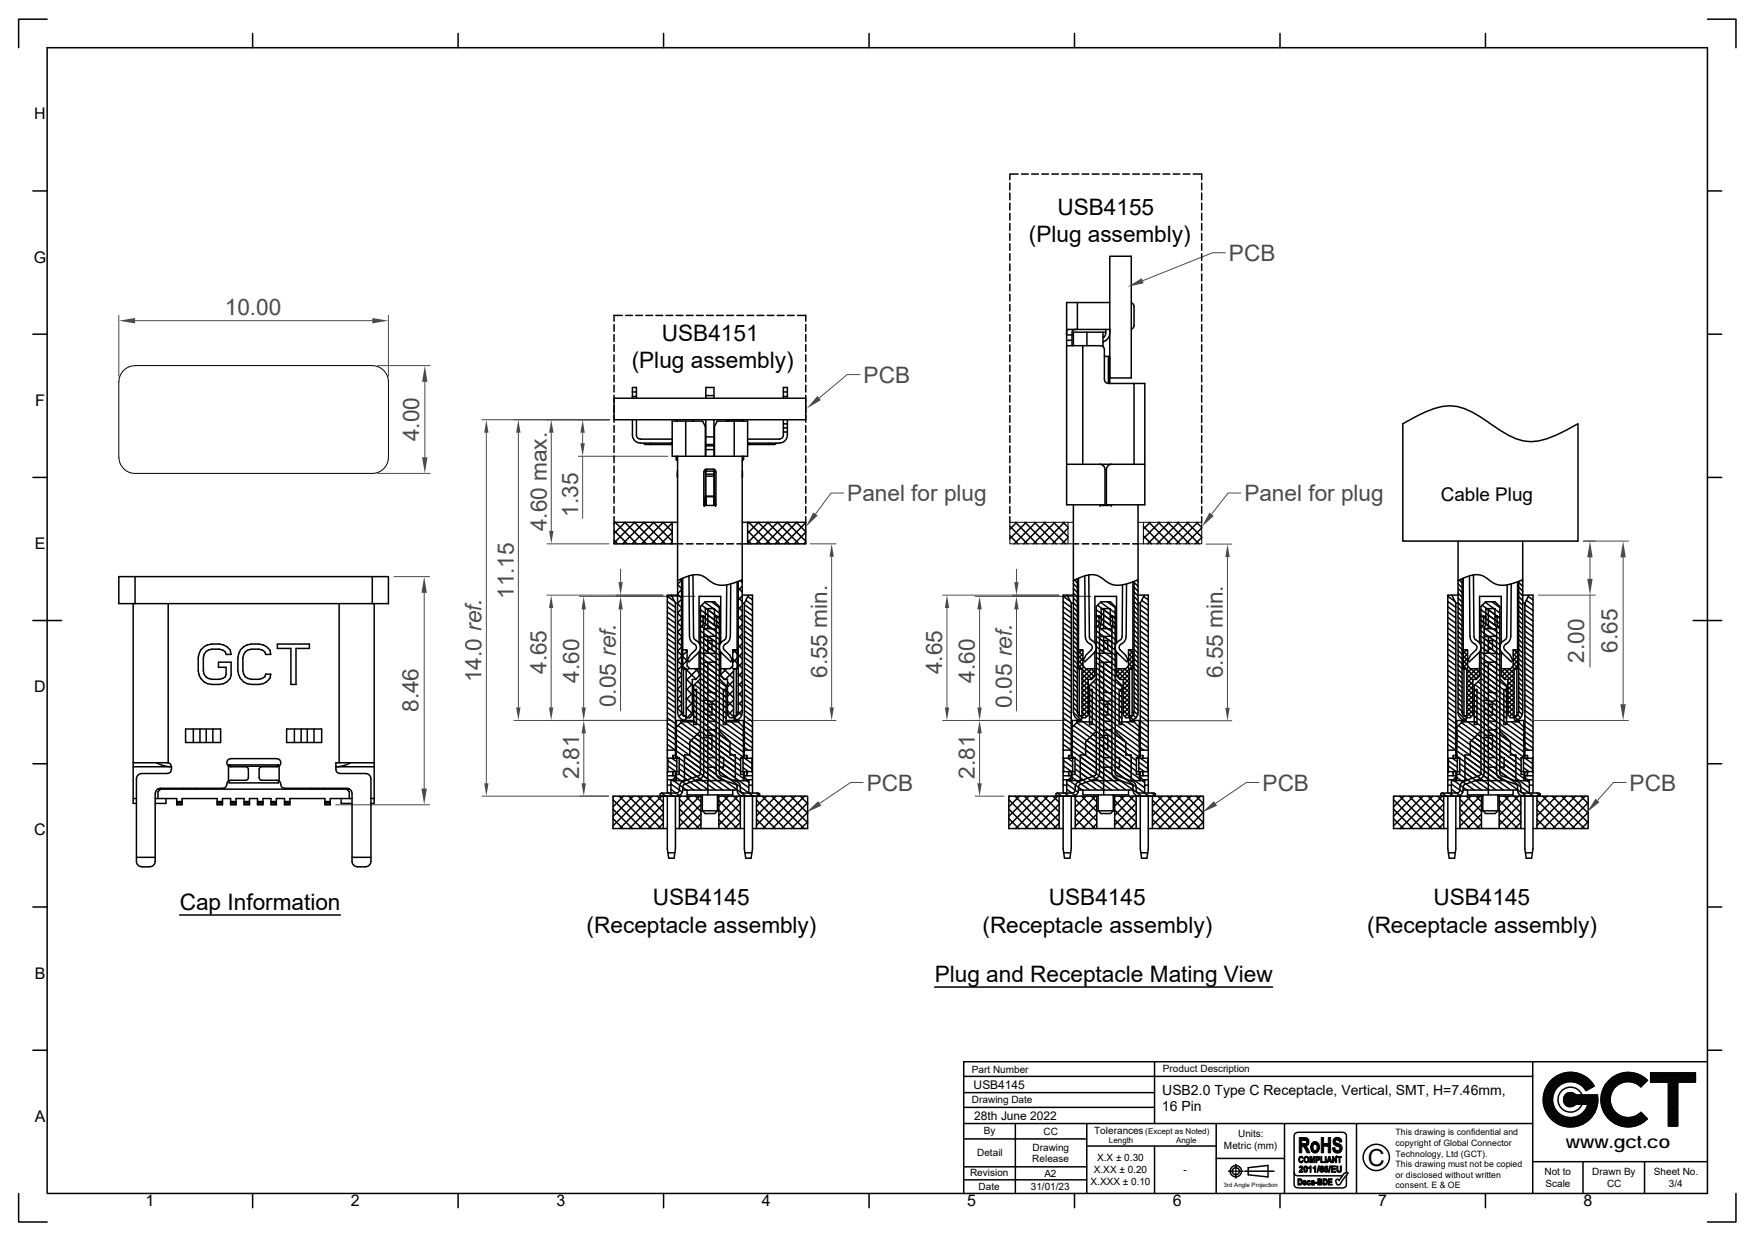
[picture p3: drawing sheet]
<svg xmlns="http://www.w3.org/2000/svg" width="297mm" height="210mm" viewBox="0 0 297 210" stroke-linecap="round" stroke-linejoin="round" font-family="sans-serif">
<defs><g id="words">
<text font-size="4" x="231.5" y="197.3">C</text>
<g font-size="3.8">
<text x="174.1" y="41">(Plug assembly)</text>
<text x="179" y="36.4">USB4155</text>
<text x="112" y="57.7">USB4151</text>
<text x="106.9" y="62.3">(Plug assembly)</text>
<text x="30.4" y="154">Cap Information</text>
<text x="110.5" y="153.2">USB4145</text>
<text x="177.5" y="153.2">USB4145</text>
<text x="242.6" y="153.2">USB4145</text>
<text x="99.3" y="157.8">(Receptacle assembly)</text>
<text x="166.3" y="157.8">(Receptacle assembly)</text>
<text x="231.4" y="157.8">(Receptacle assembly)</text>
<text x="158.2" y="166.2">Plug and Receptacle Mating View</text>
</g>
<g font-size="3.8" fill="#4b4b4b">
<text x="208" y="44.2">PCB</text>
<text x="38" y="53.3">10.00</text>
<text x="146.2" y="64.8">PCB</text>
<text x="70.9" y="74.6" transform="rotate(-90 70.9 74.6)">4.00</text>
<text x="92.5" y="89.9" transform="rotate(-90 92.5 89.9)">4.60 max.</text>
<text x="97.8" y="87.4" transform="rotate(-90 97.8 87.4)">1.35</text>
<text x="143.4" y="84.8">Panel for plug</text>
<text x="210.6" y="84.8">Panel for plug</text>
<text x="87" y="101.4" transform="rotate(-90 87 101.4)">11.15</text>
<text x="268.1" y="112.1" transform="rotate(-90 268.1 112.1)">2.00</text>
<text x="273.7" y="110.4" transform="rotate(-90 273.7 110.4)">6.65</text>
<text x="81.5" y="115.5" transform="rotate(-90 81.5 115.5)">14.0 ref.</text>
<text x="92.5" y="114.1" transform="rotate(-90 92.5 114.1)">4.65</text>
<text x="98" y="115.5" transform="rotate(-90 98 115.5)">4.60</text>
<text x="104.2" y="119.7" transform="rotate(-90 104.2 119.7)">0.05 ref.</text>
<text x="140" y="114.7" transform="rotate(-90 140 114.7)">6.55 min.</text>
<text x="159.5" y="114.1" transform="rotate(-90 159.5 114.1)">4.65</text>
<text x="165" y="115.5" transform="rotate(-90 165 115.5)">4.60</text>
<text x="171.2" y="119.7" transform="rotate(-90 171.2 119.7)">0.05 ref.</text>
<text x="207" y="114.8" transform="rotate(-90 207 114.8)">6.55 min.</text>
<text x="70.8" y="120.5" transform="rotate(-90 70.8 120.5)">8.46</text>
<text x="98" y="131.7" transform="rotate(-90 98 131.7)">2.81</text>
<text x="165" y="131.7" transform="rotate(-90 165 131.7)">2.81</text>
<text x="146.7" y="133.8">PCB</text>
<text x="213.7" y="133.8">PCB</text>
<text x="275.8" y="133.8">PCB</text>
</g>
<text font-size="3.2" x="243.9" y="84.8">Cable Plug</text>
<text font-size="3" x="265" y="194.3">www.gct.co</text>
<g font-size="2.7">
<text x="5.8" y="20.2">H</text>
<text x="5.7" y="44.4">G</text>
<text x="5.9" y="68.7">F</text>
<text x="5.9" y="92.9">E</text>
<text x="5.8" y="117.1">D</text>
<text x="5.8" y="141.4">C</text>
<text x="5.9" y="165.6">B</text>
<text x="5.9" y="189.8">A</text>
<text x="24.6" y="204.1">1</text>
<text x="59.4" y="204.1">2</text>
<text x="94.2" y="204.1">3</text>
<text x="128.9" y="204.1">4</text>
<text x="163.7" y="204.1">5</text>
<text x="198.5" y="204.1">6</text>
<text x="233.3" y="204.1">7</text>
<text x="268" y="204.1">8</text>
</g>
<g font-size="2.4">
<text x="196.7" y="185.2">USB2.0 Type C Receptacle, Vertical, SMT, H=7.46mm,</text>
<text x="196.6" y="188">16 Pin</text>
</g>
<g font-size="2">
<text x="164.8" y="184.2">USB4145</text>
<text x="164.9" y="189.5">28th June 2022</text>
</g>
<g font-size="1.7">
<text x="164.5" y="181.6">Part Number</text>
<text x="196.8" y="181.4">Product Description</text>
<text x="164.5" y="186.7">Drawing Date</text>
<text x="166.5" y="191.8">By</text>
<text x="185.2" y="191.8">Tolerances</text>
<text x="165.4" y="195.7">Detail</text>
<text x="174.7" y="196.6">Release</text>
<text x="174.8" y="194.7">Drawing</text>
<text x="176.6" y="192">CC</text>
<text x="185.7" y="196.5">X.X ± 0.30</text>
<text x="207.2" y="194.4">Metric (mm)</text>
<text x="209.5" y="192.5">Units:</text>
<text x="164.2" y="199.1">Revision</text>
<text x="165.6" y="201.3">Date</text>
<text x="174.5" y="201.3">31/01/23</text>
<text x="176.8" y="199.1">A2</text>
<text x="184.6" y="200.6">X.XXX ± 0.10</text>
<text x="185.1" y="198.6">X.XX ± 0.20</text>
<text x="200.3" y="198.5">-</text>
<text x="261.4" y="198.8">Not to</text>
<text x="261.6" y="200.8">Scale</text>
<text x="269.5" y="198.8">Drawn By</text>
<text x="272" y="200.8">CC</text>
<text x="279.9" y="198.8">Sheet No.</text>
<text x="282.5" y="200.8">3/4</text>
</g>
<g font-size="1.5">
<text x="236.2" y="193.9">copyright of Global Connector</text>
<text x="236.2" y="192.1">This drawing is confidential and</text>
<text x="236.2" y="195.7">Technology, Ltd (GCT).</text>
<text x="236.2" y="197.5">This drawing must not be copied</text>
<text x="236.2" y="201">consent. E &amp; OE</text>
<text x="236.2" y="199.2">or disclosed without written</text>
</g>
<g font-size="1.4">
<text x="193.8" y="191.8">(Except as Noted)</text>
<text x="187.7" y="193.4">Length</text>
<text x="199.1" y="193.4">Angle</text>
</g>
<text font-size="1" x="207.1" y="200.8">3rd Angle Projection</text>
</g></defs>
<path d="M20.1 53.3v10.4M22.9 54.3h40.1M65.7 53.3v10.4" fill="none" stroke="#4b4b4b" stroke-width=".17"/>
<g fill="#4b4b4b">
<path d="M20.1 54.3l2.8-.5v.9z"/>
<path d="M63 53.8l2.7 .5-2.7 .4z"/>
</g>
<path d="M63.9 61.9h8.9M71.9 64.6v12.8M63.9 80.1h8.9" fill="none" stroke="#4b4b4b" stroke-width=".17"/>
<g fill="#4b4b4b">
<path d="M71.4 77.4h.9l-.4 2.7z"/>
<path d="M71.9 61.9l.4 2.7h-.9z"/>
</g>
<path d="M66.7 97.6h6M71.8 100.3v33.1M56.8 136.2h15.9" fill="none" stroke="#4b4b4b" stroke-width=".17"/>
<g fill="#4b4b4b">
<path d="M71.8 97.6l.4 2.7h-.9z"/>
<path d="M71.3 133.4h.9l-.4 2.8z"/>
</g>
<g fill="none" stroke="#000" stroke-width=".25">
<path d="M20.1 97.6h45.6v4.5h-45.6zM22.9 97.6v4.5M63 97.6v4.5M22.5 102.1v33.8h.6M28.5 102.1v27M34 110a3.4 3.4 0 0 1 5 0l.1 .7h-.8l-.2-.4a2.85 2.85 0 0 0-3.3 0l-.3 .4-.1 .6v2.2a1.45 1.45 0 0 0 1.4 1.4h1.3l.6-.1 .4-.3 .2-.4v-1.2h-1.3v-.9h2.1v2.2a1.99 1.99 0 0 1-2 1.6 2.94 2.94 0 0 1-3.1-1 5.7 5.7 0 0 1 0-4.8zM40.7 110a3.4 3.4 0 0 1 5 0l.1 .7h-.8l-.2-.4a2.85 2.85 0 0 0-3.3 0l-.4 1v2.2a1.45 1.45 0 0 0 1.4 1.4h1.3l.6-.1 .4-.3 .2-.4h.8a1.94 1.94 0 0 1-2 1.7 2.93 2.93 0 0 1-3.1-1 5.7 5.7 0 0 1 0-4.8zM46.9 109h5.5v.7h-2.3v6.1h-.9v-6.1h-2.3zM57.4 102.1v26.9M63.3 102.1v33.8h-.5M22.5 135.1h.6M22.5 129.1h5.8a.65 .65 0 0 1 .7 .6"/>
<path d="M22.5 129.7h6.5M26.3 135.1h3.6v1.1h.9v-1.1h5.9v1.1h1v-1.1h1.3v1.1h.9v-1.1h1.4v1.1h.9v-1.1h1.4v1.1h.9v-1.1h1.4v1.1h.9v-1.1h1.4v1.1h.9v-1.1h5.9v1.1h.9v-1.1h3.7M26.5 129.1l1.2 .5 1.3 .1M26.7 133.5h32.4M27.2 133.5l-.5 .5v1.1M28.1 135.1v.8h-1.8M29 129.7v.5M29.9 136h.9M29.9 135.7h.9M29.9 135.6h.9M31.1 133.4v.1M31.4 123.3h5.9v2.3h-5.9z"/>
<path d="M32.7 123.3v2.3M33.1 133.4v.1M33.8 123.3v2.3M34.9 123.3v2.3M36 123.3v2.3M36.7 136h1M36.7 135.7h1M36.7 135.6h1M38.7 129.6v2.6M38.8 129.4l.2 .3h7.9l.2-.3M38.8 129.4h8.3M38.8 129.4v.3"/>
<path d="M39 136h.9M39 135.7h.9M39 135.6h.9M41.3 136h.9M41.3 135.7h.9M41.3 135.6h.9M43.6 136h.9M43.6 135.7h.9M43.6 135.6h.9M45.9 136h.9M45.9 135.7h.9M45.9 135.6h.9"/>
<path d="M47.1 132.1v.4h-8.3v-.4M47.1 129.4v.3M47.2 129.6v2.6M48.2 136h.9M48.2 135.7h.9M48.2 135.6h.9M48.5 123.3h5.9v2.3h-5.9zM49.8 123.3v2.3M51 123.3v2.3M52 123.3v2.3M52.7 133.4v.1M53.1 123.3v2.3"/>
<path d="M54.7 133.4v.1M55 136h.9M55 135.7h.9M55 135.6h.9M57.4 129h.1M57.7 135.1v.8h1.9M58.7 133.5l.4 .5v1.1M59.3 129.1l-1.2 .4-1.2 .2h6.4M62.8 135.1h.5M63.3 129.1h-6.4v1.1a.68 .68 0 0 0 .6 .7h4.4l.5 .1 .3 .5 .1 14.2-.2 .5-.4 .4-.3 .1-1.7-.1-.5-.4-.1-.3v-11.6l-.2-.5-.2-.3-.5-.1h-10.5a.71 .71 0 0 1-.7-.8 .63 .63 0 0 0-.7-.6h-2.5a.43 .43 0 0 1-.4-.4v-1.4l.2-.4 2.7-.1a.69 .69 0 0 0 .7-.7 .69 .69 0 0 0-.7-.6h-7.7a.68 .68 0 0 0-.7 .7 .68 .68 0 0 0 .7 .6h2.6l.2 .2 .1 .3v1.5l-.2 .3h-2.7a.92 .92 0 0 0-.8 1.1l-.6 .3h-10.5l-.5 .1-.3 .3-.1 .5-.1 11.6-.1 .3-.4 .4-1.7 .1-.3-.1-.5-.4-.1-.5 .1-14.2 .3-.5 .5-.1h4.3a.7 .7 0 0 0 .7-.7M23.1 145.1h3.2M59.6 145.1h3.2"/>
<path d="M158.2 167h57.2"/>
</g>
<path d="M20.1 64.6v12.8M20.1 64.6a2.73 2.73 0 0 1 2.8-2.7h40.1a2.77 2.77 0 0 1 2.7 2.7v12.8a2.74 2.74 0 0 1-2.7 2.7h-40.1a2.73 2.73 0 0 1-2.8-2.7" fill="none" stroke="#000" stroke-width=".17"/>
<path d="M87 71h16.2M87.7 73.2v46.5M87 121.9h26.1" fill="none" stroke="#4b4b4b" stroke-width=".17"/>
<g fill="#4b4b4b">
<path d="M87.4 119.7h.7l-.4 2.2z"/>
<path d="M87.7 71l.4 2.2h-.7z"/>
</g>
<path d="M92.6 100.7h19.6M93.3 102.9v16.8M92.6 121.9h21.1" fill="none" stroke="#4b4b4b" stroke-width=".17"/>
<g fill="#4b4b4b">
<path d="M92.9 119.7h.7l-.3 2.2z"/>
<path d="M93.3 100.7l.3 2.2h-.7z"/>
</g>
<path d="M98.1 100.9h19.5M98.8 103.1v16.6M98.1 121.9h15.6" fill="none" stroke="#4b4b4b" stroke-width=".17"/>
<g fill="#4b4b4b">
<path d="M98.8 100.9l.4 2.2h-.8z"/>
<path d="M98.4 119.7h.8l-.4 2.2z"/>
</g>
<path d="M105 96.3v2.2M104.3 100.9h13.3M104.3 100.7h7.9M105 100.7v.2M105 103.1v17.2" fill="none" stroke="#4b4b4b" stroke-width=".17"/>
<g fill="#4b4b4b">
<path d="M104.7 98.5h.7l-.4 2.2z"/>
<path d="M105 100.9l.4 2.2h-.7z"/>
</g>
<path d="M81.6 71h21.6M82.3 73.2v59.3M81.6 134.7h21.4" fill="none" stroke="#4b4b4b" stroke-width=".17"/>
<g fill="#4b4b4b">
<path d="M82.3 71l.4 2.2h-.7z"/>
<path d="M82 132.5h.7l-.4 2.2z"/>
</g>
<path d="M98.1 121.9h15.6M98.1 134.7h4.9M98.8 124.1v8.4" fill="none" stroke="#4b4b4b" stroke-width=".17"/>
<g fill="#4b4b4b">
<path d="M98.8 121.9l.4 2.2h-.8z"/>
<path d="M98.4 132.5h.8l-.4 2.2z"/>
<path d="M136.5 137.5l2-1.9 .5 .7z"/>
</g>
<path d="M146.1 132.4h-2.1l-5.3 3.5" fill="none" stroke="#4b4b4b" stroke-width=".17"/>
<path d="M138.3 67l.6 .7-2.4 1.4z" fill="#4b4b4b"/>
<path d="M145.6 63.4h-2.2l-4.8 4M137.1 92h4.4M140.8 94.2v25.5M126.5 121.9h15" fill="none" stroke="#4b4b4b" stroke-width=".17"/>
<g fill="#4b4b4b">
<path d="M140.4 119.7h.7l-.3 2.2z"/>
<path d="M140.8 92l.3 2.2h-.7z"/>
<path d="M137.6 86.7l.8 .5-2 2z"/>
</g>
<path d="M92.6 71h10.6M93.3 73.2v16.6M92.6 92h10.5M142.8 83.4h-2.1l-2.7 3.6" fill="none" stroke="#4b4b4b" stroke-width=".17"/>
<g fill="#4b4b4b">
<path d="M93.3 71l.4 2.2h-.8z"/>
<path d="M92.9 89.8h.8l-.4 2.2z"/>
</g>
<path d="M97.9 71h5.3M97.9 77.2h15.1M98.6 73.2v1.8M98.6 77.2v10.5" fill="none" stroke="#4b4b4b" stroke-width=".17"/>
<g fill="#4b4b4b">
<path d="M98.6 71l.4 2.2h-.8z"/>
<path d="M98.2 75h.8l-.4 2.2z"/>
</g>
<g fill="none" stroke="#000" stroke-width=".25">
<path d="M8 8.1h281v193.8h-281zM8 3.2h-4.8v4.9M42.8 5.7v2.4M77.5 5.7v2.4M112.3 5.7v2.4M147.1 5.7v2.4M181.9 5.7v2.4M216.6 5.7v2.4M251.4 5.7v2.4M289 3.2h4.8v4.9M5.6 32.3h2.4M289 32.3h2.4"/>
<path d="M5.6 56.5h2.4M289 56.5h2.4M103.9 67.4h32.5v3.6h-32.5zM107 71v2.6a1.35 1.35 0 0 0 1.4 1.4h5.4M107 66.3h.7M107.7 71v2.6a.65 .65 0 0 0 .7 .7M107.7 66.3v-.7h-.7v1.8M107.7 67.1v.3M107.7 66.3v.8h-.7M108.4 74.3h5.4M109 75l.2 .2h-.1M110.1 75v.2h-.9"/>
<path d="M113.5 75.2l.3 .1M113.8 75h-.3v.2h-3.4M114.4 77.2l.1 .6 .2 .1M114.5 77.8h.1M114.5 77.9h.1M114.6 71v.3M114.7 77.2v43.3M114.7 79.7l-.1 .7M116.1 71.3v5.9M117.3 71v.3M119.2 79.6l.4-.2h1.1l.3 .1 .2 .3-.1 5.9-.1-1.7h-1.7l-.1 1.7-.1-.3zM119.4 77.2v-5l-.5-.9h-5.1v5.9h12.7v-5.9h-5.1l-.5 .9v5"/>
<path d="M119.4 79.4v4.6M119.5 79.4v.3h1.3M119.5 75.2h1.3M119.5 73.9h1.3M119.5 66.9h1.3M119.5 67.4v-1.8h1.3v1.8M119.5 71v6.2M119.5 79.7v.9M119.5 76.1h1.3M119.5 75.4h1.3M120.8 79.4v6.1h-1.3M120.8 71v6.2"/>
<path d="M120.9 79.4v4.6M123 71v.3M123.1 71.3l.7-.3h1.8v.3M124.3 71.3v5.9M125.6 79.7l.1 .7M125.6 77.2v43.3a1.35 1.35 0 0 1-1.3 1.4M125.8 71v.3M125.9 77.2l-.1 .6-.2 .1M126.5 74.3h5.4M126.5 75h.3v.2M126.8 75.2h4.3M126.8 75.2l-.3 .1"/>
<path d="M130.2 75v.2M131.3 75l-.2 .2M132.6 67.4v-1.8h.7v1.8M132.6 71v1.4M132.6 72.4v.7h.7M132.6 71.7h.7M132.6 72.4h.7M132.6 67.1h.7M132.6 66.3h.7M132.6 73.1a.94 .94 0 0 1-.6 1.2h-.1M133.3 71v2.6a1.35 1.35 0 0 1-1.4 1.4h-5.4M5.6 80.8h2.4"/>
<path d="M103.9 88.4h9.9v3.6h-9.9zM103.9 92h.1M103.9 89.8l2.3 2.2M103.9 91.4l.7 .6M104.1 88.4l3.7 3.6M104.2 88.4l-.3 .3M105.7 88.4l3.7 3.6M105.8 88.4l-1.9 1.9M107.4 88.4l3.6 3.6M107.4 88.4l-3.5 3.5M109 88.4l3.6 3.6M109 88.4l-3.6 3.6"/>
<path d="M110.6 88.4l3.2 3.2M110.7 88.4l-3.7 3.6M112.2 88.4l1.6 1.5M112.3 88.4l-3.7 3.6M113.7 88.4h1M113.7 92h1M113.8 91.7l-.3 .3M113.8 90.1l-2 1.9M113.8 88.5l-3.6 3.5M114.7 98.9l.7 .7M114.7 80.4v.4M115.3 97.9l.1 .1"/>
<path d="M115.4 97.9v22.6M115.4 98.2l-.7 .7M115.4 99.8l-.7 .7M115.5 97.8v15.3h.6v8.3h.6l.5-.4v-6h.5l.6-.6v-4.1M116.6 97.4l.1 10.2a1.9 1.9 0 0 0 1.1 1.6 .59 .59 0 0 1-.1 .8l-.9 .9-.4 .8 .2 .3 1.6-1.5a1.32 1.32 0 0 0-.4-2.1M117.3 97.3l.1 10.4 .1 .4 .3 .2M119.5 84h1.3M119.5 80.6v4.9v-1.5M119.5 84h.1M119.5 80.6h1.3M119.5 80.2h1.3M123 99l-.1 8.7-.1 .4-.3 .2"/>
<path d="M123.7 98.8l-.1 8.8a1.9 1.9 0 0 1-1.1 1.6 .59 .59 0 0 0 .1 .8l.9 .9 .5 .8-.3 .3-1.5-1.5a1.32 1.32 0 0 1 .3-2.1M124.8 98.5v14.6h-.6v8.3h-.6l-.5-.4v-6h-.5l-.6-.6v-4.1M124.9 99.5l.7 .7M124.9 98.5v22M125.3 98.3l.3 .3M125.6 99.2l-.7 .7M125.6 88.4h1M125.6 92h1M125.6 80.4v.4M125.6 98.1a7 7 0 0 1-4.5 .8l-1-.6a3.2 3.2 0 0 0-3.6-.8l-1.8 .7M126.5 88.4h9.9v3.6h-9.9zM126.5 89.8l2.3 2.2"/>
<path d="M126.5 91.4l.6 .6M126.7 88.4l3.7 3.6M126.8 88.4l-.3 .2M128.3 88.4l3.7 3.6M128.4 88.4l-1.9 1.8M129.9 88.4l3.7 3.6M130 88.4l-3.5 3.4M131.6 88.4l3.6 3.6M131.6 88.4l-3.6 3.6M133.2 88.4l3.2 3.2M133.2 88.4l-3.6 3.6M134.8 88.4l1.6 1.6"/>
<path d="M134.9 88.4l-3.7 3.6M136.4 92h.1M136.4 91.7l-.4 .3M136.4 90.1l-2 1.9M136.4 88.4l-3.6 3.6M289 80.8h2.4M5.6 105h4.8M112.9 119.7l1.4 1M112.9 118.8l1.4 1M112.9 117.9l1.4 1M112.9 117l1.4 1M112.9 116.1l1.4 1"/>
<path d="M112.9 115.2l1.4 1M112.9 114.3l1.4 1M112.9 113.4l1.4 1M112.9 112.5l1.4 1M112.9 111.6l1.4 1M112.9 110.7l1.4 1M112.9 109.8l1.4 1M112.9 108.9l1.4 1M112.9 108l1.4 1M112.9 107.2l1.4 .9M112.9 106.2l1.4 1M112.9 105.4l1.4 .9"/>
<path d="M112.9 104.5l1.4 1M112.9 103.6l1.4 .9M112.9 102.7l1.4 1M112.9 101.8l1.4 1M112.9 100.9l1.3 .9M113.6 100.7l.7 1.4M114.3 102.1v26.2M114.3 102.1h.4M114.7 102.1l.7 .7M114.7 119.9l.7 .7M114.7 118.3l.7 .6M114.7 111.8l.7 .7"/>
<path d="M114.7 110.2l.7 .7M114.7 100.5l.7 .7M114.7 116.7l.7 .6M114.7 115l.7 .7M114.7 113.4l.7 .7M114.7 108.6l.7 .7M114.7 107l.7 .7M114.7 105.4l.7 .7M114.7 103.7l.7 .7M114.7 100.7h-1.8v27.5l2.1 .1 4 2.9M115.4 104.6l-.7 .7M115.4 106.2l-.7 .7"/>
<path d="M115.4 112.7l-.7 .7M115.4 114.3l-.7 .7M115.4 115.9l-.7 .7M115.4 101.4l-.7 .7M115.4 103l-.7 .7M115.4 107.9l-.7 .6M115.4 109.5l-.7 .7M115.4 111.1l-.7 .7M115.4 117.5l-.7 .7M115.4 119.2l-.7 .6M115.5 112.7l.5 .4M115.5 111.1l.8 .7"/>
<path d="M115.5 109.9h.8v2.8l.4 .4h1.6M115.7 113.2h.4M115.7 113.1v8h.4M116 109.9l.3 .3M116.1 119.7l1.1 1.1M116.1 118.1l1.1 1.1M116.1 116.5l1.1 1M116.1 114.9l1.1 1M116.1 113.3l1.7 1.6M116.3 110.2l-.8 .7M116.3 111.8l-.8 .7M116.6 113l-.5 .5"/>
<path d="M117.2 115.7l-1.1 1.1M117.2 117.3l-1.1 1.1M117.2 118.9l-1.1 1.1M117.4 116.7h.5v5.9M117.4 118.5l8.4 6.1M117.4 116.7l3.8 2.7M117.4 116.7l.5 .3M117.4 118.5l.5 .3M117.5 115.9l5.4 3.8-.5-.3M117.6 113.1l.7 .7M117.9 119.7l-.5-.4 3.8 2.8M117.9 117.9l-.5-.4 3.8 2.8"/>
<path d="M118 115.3l1.1 .8M118.1 113.1l-2 2M118.6 114.8l-1.2 1.2v6.6M118.6 114.8l4.3 3.1-.5-.3M118.6 113.9l4.3 3.2-.5-.4M118.6 113l4.3 3.2M118.6 111.2l3.2 2.3M118.6 110.3l2.6 2M118.6 108.5l3.2 2.4M118.6 107.6l3.2 2.4M118.6 106.8l2.6 1.9M118.6 112.1l.5 .4"/>
<path d="M118.6 109.4l.5 .4M118.6 104.1l.5 .3M118.6 103.2l2.3 1.7M118.6 105l.8 .5M118.6 105.8l.5 .4M118.8 102.4l3 2.2M119 104.4h.1M119.1 110.5l2.1 .1M119.1 112.1h.7M119.1 107.5l.2 .2h.5M119.1 104.4l.3 .3M119.1 112.5l2.1 1.5"/>
<path d="M119.1 109.8l2.7 1.9M119.1 106.2l2.1 1.6M119.1 116.1l3.8 2.7-.5-.3M119.1 106.2l.2 .2M119.1 116.1l1.5 1.1M119.1 109.8l1 .7M119.2 104.4l-.2 .1v1.2l-.4 .5M119.2 104.4l-.2-.2v.2h-.4M119.2 104.4h.2M119.3 101.9l2.5 1.8M119.4 104.7l1.6 1.1M119.4 105.5l2.4 1.8"/>
<path d="M119.4 105.5l1.2 .9M119.4 103.8l1.5 1.1M119.5 103l1.4 1M119.8 112.1h.1M119.8 103v3.3M119.8 107.7v2.8M119.8 119.2h.7v1.8h-.7M119.8 117.1l1.4 .1M119.8 106.3l1.2 .1 .2 .3M119.8 108.4h.7v1.4h-.7M119.8 106.3h-.5l-.2 .3M119.8 109.4l.5 .4"/>
<path d="M119.9 107.7l1.3 1M120.2 118.7l2.7 1.9-.5-.3M120.4 101.8l1.4 1M120.5 119.8l-.7-.5 1.4 1M120.8 103l.1 .1M120.9 112l.3 .3M120.9 104.9l.9 .6M120.9 104.4h.2M121 105.8l.8 .6M121 107.6l.2 .2M121.1 104.4l.2-.2v.2h.5M121.1 104.4l.2 .1v1.2l.5 .5"/>
<path d="M121.2 112l-1.4 .1v6.4h-.7M121.2 118.6l-1.4 .1v15.8M121.2 114l.6 .4M121.2 112.3l.6 .4M121.2 108.7l.6 .4M121.2 107.8l.6 .4M121.2 107.6l-1.4 .1M121.2 104.2l.1 .1M121.8 114.8l1.1 1.2v6.6h-.5v-5.9h.5M122 114.3l.7 .7M122 108.8v-7.9h-3.7v7.9M122.4 113.1l1.8 1.8"/>
<path d="M123 113.1l-1 1M123.1 118.6l1.1 1.1M123.1 117l1.1 1.1M123.1 115.4l1.1 1.1M123.8 112.9l.4 .3M124 111.5l.8 .7M124.1 109.9l.7 .7M124.2 115.2l-1.1 1M124.2 116.8l-1.1 1M124.2 118.4l-1.1 1.1M124.2 113.6l-1.4 1.4M124.2 113.2h.4"/>
<path d="M124.6 109.9l-.6 .6M124.6 113.1v8h-.4M124.8 113l-.2 .1M124.8 111.4l-.8 .7M124.8 109.9h-.8v2.8l-.4 .4h-1.6M124.9 118.9l.7 .6M124.9 114l.7 .7M124.9 112.4l.7 .7M124.9 110.8l.7 .7M124.9 117.2l.7 .7M124.9 115.6l.7 .7M124.9 109.2l.7 .7"/>
<path d="M124.9 107.6l.7 .7M124.9 105.9l.7 .7M124.9 104.3l.7 .7M124.9 102.7l.7 .7M124.9 101.1l.7 .7M125.6 100.7h1.8v27.5l-2.1 .1M125.6 110.5l-.7 .7M125.6 112.1l-.7 .7M125.6 117l-.7 .6M125.6 118.6l-.7 .6M125.6 113.7l-.7 .7M125.6 115.3l-.7 .7"/>
<path d="M125.6 102.1h.4M125.6 100.8l-.7 .7M125.6 102.4l-.7 .7M125.6 104l-.7 .7M125.6 105.6l-.7 .7M125.6 107.3l-.7 .7M125.6 108.9l-.7 .7M126 102.1v26.2M126 119.3l1.4 1M126 118.4l1.4 1M126 117.5l1.4 1M126 116.6l1.4 1"/>
<path d="M126 115.7l1.4 1M126 114.8l1.4 1M126 113.9l1.4 1M126 113l1.4 1M126 112.1l1.4 1M126 111.3l1.4 1M126 110.3l1.4 1M126 109.5l1.4 1M126 108.6l1.4 1M126 107.7l1.4 1M126 106.8l1.4 1M126 105.9l1.4 1"/>
<path d="M126 105l1.4 1M126 104.1l1.4 1M126 103.2l1.4 1M126 102.3l1.4 1M126.2 101.6l1.2 .8M126.6 100.9l.8 .6M126.7 100.7l-.7 1.4M286.6 105h4.8M5.6 129.2h2.4M103.8 135.3l4.8 4.9M103.8 136.9l3.2 3.3M103.8 138.5l1.6 1.7"/>
<path d="M103.9 134.7l-.1 .2M104.8 134.7l5.5 5.5M105.5 134.7l-1.7 1.8M106.4 134.7l5.5 5.5M107.2 134.7l-3.4 3.4M108 134.7l4.3 4.3M108.8 134.7l-5 5M109.6 134.7l2.7 2.7M110.4 134.7l-5.5 5.5M111.3 134.7l1 1M112 134.2l.7 .5M112 134.2l-.3 .1v.3l.3 .1"/>
<path d="M112 134.7l-5.5 5.5M112.3 134.7v5.5M112.3 139.3l-.9 .9M112.3 137.7l-2.6 2.5M112.3 136.1l-4.2 4.1M112.9 128.3v2.3M112.9 126.9h1.4M112.9 132.8h.7M112.9 131.9h1M112.9 125l1.4 1M112.9 124.1l1.4 1M112.9 123.3l1.4 1"/>
<path d="M112.9 122.4l1.4 1M112.9 121.5l1.4 1M112.9 120.6l1.4 1M112.9 131.3h1.4M112.9 125.9l1.4 1M112.9 126.8l.2 .1M113 128.3v2.3M113 128.7l1.6 1.1M113 129.6l1.4 1M113 130.5l.2 .1M113.2 134.2l.7 .5M113.6 132.7l1.4 1"/>
<path d="M113.6 133.5l1.4 1.1M113.7 128.3l.9 .6M113.9 131.9v.2M113.9 127.8v.5M113.9 130.6v.7v-.7M114 132.1l2.2 1.6M114.2 131.6v.5M114.3 125.8l.1 .1M114.3 124.2h.1M114.3 121.9h1.4v.2M114.3 134.7v8.9l-.2 1.6h-.9l-.3-1.6v-8.9M114.3 130.6v.9l-.4 .4"/>
<path d="M114.3 127.2h.2M114.3 127.6h.2M114.3 127.8h-.4v.5M114.4 124.2v1.7M114.4 125.1h.1M114.4 124.2l-.1 .2M114.5 121.9v6.4M114.5 130.6v1.5M114.5 123.9l-.1 2.5h.1M114.5 127.7l-.1 .6M114.5 126.2l4.1 2.9M114.5 125.3l4.1 2.9"/>
<path d="M114.5 123.5l4.1 2.9M114.5 127l6.9 5.1M114.5 124.4l4.6 3.3M114.5 131.5l2.9 2.2M114.6 128.3v2.3M114.7 120.5a1.35 1.35 0 0 0 1.4 1.4M114.7 122.8l7.1 5.1M114.8 128.2l-.3-.2 .2 .2h.3v2.8h-.5M115 130.6h-2l-.1 3.6M115 129.2l2.9 2.2M115 130.1l2.1 1.6M115 131l1.3 1"/>
<path d="M115 133.7l-.1 .3-.4 .2h-2.5M115 134.7v5.5M115 135.2l3.6 3.7M115 136.9l3.3 3.3M115 138.5l1.7 1.7M115 133.7l.5 .4M115.2 134.7l-.2 .2M115.3 122.3l3.3 2.4M115.3 121.9v.3M115.4 120.5h.3M115.4 120.5a.65 .65 0 0 0 .7 .7M115.4 120.7l-.5 .5"/>
<path d="M115.5 133.7a1.01 1.01 0 0 1-1 1M115.5 133.7h9.3M115.7 132.2l-.6 .5-.1 1M115.8 129l2.8 1.9M115.8 129.8l2.1 1.6M115.8 130.7l1.3 1M115.8 131.6l.5 .4M116 132.1h-2.4v2.1M116 121.2h.1M116.1 121.7l-.3 .2M116.1 121.9h1.3M116.1 121.2h.1"/>
<path d="M116.1 121.2v.7M116.1 134.7l2.5 2.6M116.1 121.3l.1 .1M116.3 133.7v.8h7.7v-.8M116.3 132l2.4 1.7M116.3 122.1l2.3 1.6M116.6 127.7l2 1.4M116.8 126.9l4.4 3.3M116.8 134.7l-1.8 1.9M117 125.3l1.6 1.1M117.1 131.7l.6 .4M117.2 120.6l-.9 .8"/>
<path d="M117.4 122.1h-2l-.9 .9M117.4 122.6h.5zM117.6 132.1h5.1M117.7 132.1h.1M117.7 132.1l2.2 1.6M117.7 134.7l.9 1M117.9 122.4l-.5-.4 6.1 4.5M117.9 121.5l-.5-.4 3.8 2.8M117.9 120.6l-.5-.4 1.7 1.3M117.9 131.4l.6 .3M118 124.2l.6 .5M118.4 134.7l-3.4 3.5"/>
<path d="M118.5 131.7l2.6 2M118.5 131.7l.4 .4M118.5 123.7h.1M118.6 123.7l-1.8 1.8v2.2h-1v4.4M118.6 129.1l7.7 5.6M118.6 126.4l7.2 5.3M118.6 123.7l6.7 5M118.6 124.7l2.6 1.9M118.6 134.7v5.5M118.6 139.4l-.8 .8M118.6 137.8l-2.4 2.4M118.6 136.1l-3.6 3.7"/>
<path d="M118.9 134.5v2.7M118.9 137.2l.4 .5h1.7l.4-.5M118.9 137.2h2.5M118.9 134.7h-15.1v5.5h9.1M119 131.2l1.2 .9M119 131.2l3.3 2.5M119.1 120.1h.7M119.1 124.8h.7M119.1 126.1h.7M119.1 127.7l7.6 5.6M119.1 121.5l6.7 4.9M119.1 129.5l.7 .5"/>
<path d="M119.1 130.4l4.5 3.3M119.1 127.7l.7 .6M119.1 121.5l.7 .5 1.4 .1M119.4 126.1l.7 .6M119.7 120.1l.8 .6M119.8 124.4h.7v2.3h-.7M119.8 128.2h1.4M119.8 129.8h1.4M120.5 126.1l-.7-.5 1.4 1M120.6 123.5l.6 .4M120.7 129.8l.5 .4M121.2 123.4l-1.4 .2"/>
<path d="M121.2 130.8v-24.6l-.3-.5v-2.7h-1.5v2.7l-.3 .5v24.8l-.2 .4-.3 .3-2.8 1.1-.3 .3v.6M121.2 122.1l4.6 3.4M121.2 120.3l1.7 1.2-.5-.3M121.2 126.6l4.1 3M121.2 123.9l4.6 3.4M121.2 130.2l4.1 2.9M121.2 130.8l.2 .6 .3 .3 2.8 1.1 .3 .3v.6M121.4 134.5v2.7M121.4 134.7h15.3v5.5h-9.3M121.7 137.1l3.1 3.1M121.7 135.5l3.6 3.6M121.7 138.7l1.5 1.5"/>
<path d="M121.7 134.7v5.5M121.8 123.7l1.7 1.8v2.2h1v4.4M121.8 130.8v-28.2l-.9-.8h-1.5l-.8 .8v28.3l-.3 .4-2.6 .9M121.8 127l2.7 1.9M121.8 127.9l.4 .3M121.8 128.2h.7v1.6h-.7M121.8 125.2l3.9 2.9M121.8 127.9l3.5 2.6M121.8 130.8l.3 .5M121.9 129.8l2.6 1.8M122 131.3l2.7 .9M122.4 122.1l.5 .3"/>
<path d="M122.5 134.7l2.8 2.8M122.5 132l.1 .1M122.9 122.1h2l.9 .9M122.9 121.9h1.4M123.1 120.3l1.1 1M123.3 134.7l-1.6 1.7M123.7 122.1l2.1 1.6M124 127.7l.5 .3M124.1 134.7l1.2 1.2M124.2 120l-1.1 1M124.2 121.2h.1M124.3 121.4l.4 .4"/>
<path d="M124.3 121.2v.7M124.3 132.1h2.4v2.1M124.6 120.5h.3M124.7 132.2l.4 .4 .2 .5M124.8 133.7a1.01 1.01 0 0 0 1 1h2.5l.3-.1M124.9 134.7l-3.2 3.3M124.9 120.5l.6 .5M124.9 120.5a.65 .65 0 0 1-.6 .7M125 121.9v.3M125.3 133.1v.6M125.3 134.7v5.5M125.3 135.9l-3.6 3.7"/>
<path d="M125.3 139.2l-1 1M125.3 137.5l-2.6 2.7M125.3 133.1l1.4 1.1M125.3 133.7l.2 .3 .3 .2h2.5l.3 .1v.3M125.3 130.6h2l.1 3.6M125.6 120.2l-1.3 1.3M125.8 128.3v2.3M125.8 129l1.5 1.1M125.8 129.9l.9 .7M125.8 127.7l.1 .6M125.8 121.9v6.4M125.8 130.6v1.5"/>
<path d="M125.8 123.9l.1 2.5h-.1M125.8 125.1h.1M125.8 128l-.2 .2h-.3v2.8h.5M125.8 127.2h.2M125.8 127.6h.2M125.9 124.2v1.7M125.9 124.2l.1 .2M126 124.2h-.1M126 121.9h-1.4v.2M126 130.6v.9l.4 .4M126 126.9h1.4M126 127.8h.4v.5"/>
<path d="M126 126.5l.6 .4M126 125.6l1.4 1M126 124.7l1.4 1M126 123.8l1.4 1M126 122.9l1.4 1M126 122l1.4 1M126 121.1l1.4 1M126 120.2l1.4 1M126 131.3h1.4M126 125.8l-.1 .1M126 128.3l1.3 .9M126.1 131.6v.5"/>
<path d="M126.3 132.1l.4 .3M126.4 130.6v.7v-.7M126.4 127.8v.5M126.4 131.9v.2M126.4 131.9h1M126.7 132.8h.7M126.7 134.2l.8 .5M127.3 128.3v2.3M127.4 134.7v8.9l-.3 1.6h-.9l-.2-1.6v-8.9M127.4 128.3v2.3M128 134.2l.5 .4M128 134.7v5.5"/>
<path d="M128 135.4l4.8 4.8M128 137l3.2 3.2M128 138.6l1.6 1.6M128.1 134.7l-.1 .1M129 134.7l5.5 5.5M129.8 134.7l-1.8 1.7M130.6 134.7l5.5 5.5M131.4 134.7l-3.4 3.3M132.2 134.7l4.5 4.5M133 134.7l-5 4.9M133.8 134.7l2.9 2.9M134.6 134.7l-5.5 5.5"/>
<path d="M135.4 134.7l1.3 1.3M136.2 134.7l-5.5 5.5M136.7 139.1l-1.1 1.1M136.7 137.5l-2.8 2.7M136.7 135.8l-4.4 4.4M289 129.2h2.4M5.6 153.5h2.4M103.8 140.1v.1M113.1 144.3h1.1M114.3 140.2h11.7M115 140.1l.1 .1M126.1 144.3h1.2"/>
<path d="M289 153.5h2.4M5.6 177.7h2.4M195.4 179.6v10.5M259.4 179.6v22.3M289 179.6h-125.9v22.3M289 177.7h2.4M163.1 182.1h96.3M163.1 190.1h96.3M163.1 192.7h20.8M163.1 197.4h20.8M163.1 187.4h32.3M163.1 184.9h32.3"/>
<path d="M163.1 199.6h20.8M171.9 190.1v11.8M183.9 190.1v11.8M183.9 193.9h21.9M195.4 193.9v8M205.8 196h11.6M205.8 190.1v11.8M207.9 198.2h.9M209 198.2h.3M209.2 197v.8M209.2 198v.3M209.2 198.5v.8"/>
<path d="M209.5 198.2h.9M210.7 198.2h4.9M211.3 197.6l3.3-.4v1.9l-3.3-.3zM217.4 190.1v11.8M219 198.4a.69 .69 0 0 0 1 .6h7.2M226.1 199.7l.4-.2 .2 .3 .1-.3a1.9 1.9 0 0 1 1.1-1.1h.1l.1 .2-1.2 1.6a.36 .36 0 0 1-.6 .2zM227.9 198.4v-5.2a1.98 1.98 0 0 0-.3-1.5l-.6-.1h-6.3a1.77 1.77 0 0 0-1.6 .3l-.1 8.5a.68 .68 0 0 0 .9 .6h7.5l.5-.4v-1.8M229.6 190.1v11.8M259.4 196.6h29.6M262.8 185.9l-1.4 1.4M262.8 186.1l-1.4 1.4M262.8 186.4l-1.3 1.3"/>
<path d="M262.8 185.7l-1.5 1.4M262.8 186.6l-1.2 1.2M262.8 185.4l-1.5 1.5M262.8 186.8l-1.2 1.2M262.9 187l-1.2 1.2M263 185l-1.8 1.7M263 182.4l-.8 .8M263 187.1l-1.2 1.2M263 187.3l-1.1 1.2M263.1 187.5l-1.1 1.1M263.1 184.6l-1.9 1.9M263.2 187.6l-1.1 1.2"/>
<path d="M263.3 187.8l-1.2 1.1M263.4 187.9l-1.1 1.1M263.5 188l-1.1 1.2M263.6 188.2l-1.1 1.1M263.6 182l-1.9 1.9M263.7 188.3l-1.1 1.1M263.8 188.4l-1.1 1.1M264 188.5l-1.2 1.1M264.1 181.8l-2.6 2.5M264.1 188.6l-1.1 1.1M264.2 188.7l-1.1 1.1M264.4 188.8l-1.2 1.1"/>
<path d="M264.5 181.7l-3.1 3M264.6 188.8l-1.2 1.2M264.7 188.9l-1.2 1.2M264.8 181.6l-3.5 3.4M264.9 189l-1.2 1.2M265.1 181.5l-3.8 3.8M265.1 189l-1.2 1.3M265.3 189.1l-1.3 1.2M265.3 181.5l-4.1 4.1M265.4 184.9l-.7 .8M265.5 189.1l-1.3 1.3M265.6 181.4l-4.4 4.4"/>
<path d="M265.7 189.1l-1.3 1.3M265.7 184.9l-1.1 1.1M265.8 181.4l-4.6 4.7M265.9 184.9l-1.3 1.3M265.9 189.1l-1.4 1.4M266.1 181.4l-4.9 4.9M266.1 184.9l-1.5 1.5M266.2 189.1l-1.5 1.4M266.3 181.5l-1.9 1.9M266.3 185l-1.6 1.6M266.5 185l-1.7 1.7M266.5 189l-1.6 1.6"/>
<path d="M266.5 181.5l-1.7 1.7M266.6 185.2l-1.7 1.6M266.7 186.8a1.26 1.26 0 0 1-1.7 .1 1.19 1.19 0 0 1-.3-1.3 1.19 1.19 0 0 1 1.2-.7l.8 .4h3.7a4.6 4.6 0 0 1-5.7 5.2 4.6 4.6 0 0 1-2.6-7.2 4.6 4.6 0 0 1 7.7 .5l-1.3 .7a3.1 3.1 0 0 0-4.8-.6 3.1 3.1 0 0 0 .6 4.8 3.1 3.1 0 0 0 4.5-1.9h-2.1M266.7 181.5l-1.6 1.6M266.7 185.3l-1.7 1.7M266.8 188.9l-1.7 1.7M266.9 181.6l-1.5 1.4M267 185.3l-1.8 1.8M267.1 181.6l-1.4 1.4M267.2 185.3l-1.9 1.9M267.2 188.8l-1.9 1.9M267.3 181.7l-1.4 1.3"/>
<path d="M267.4 185.3l-1.9 1.9M267.4 181.7l-1.3 1.3M267.6 181.8l-1.3 1.3M267.7 185.3l-2 2M267.8 181.9l-1.3 1.2M267.8 185.3a2.12 2.12 0 0 0-3.3-.9 2.12 2.12 0 0 0 0 3.3 2.12 2.12 0 0 0 3.3-.9M267.9 185.3l-2 2M267.9 196.6v5.3M267.9 182l-1.2 1.1M268.1 182l-1.2 1.2M268.1 185.3l-1.9 1.9M268.2 182.1l-1.1 1.2"/>
<path d="M268.4 185.3l-1.6 1.5M268.4 182.2l-1.2 1.2M268.5 182.3l-1.1 1.1M268.6 185.3l-1.6 1.5M268.6 182.4l-1.1 1.1M268.8 182.5l-1.1 1.1M268.8 185.3l-1.5 1.5M268.9 182.6l-1.1 1.1M269 182.7l-1.1 1.1M269.1 185.3l-1.6 1.5M269.1 182.8l-1.1 1.2M269.3 183l-1.2 1.1"/>
<path d="M269.3 185.3l-1.6 1.5M269.4 183.1l-1.2 1.1M269.5 183.2l-1.1 1.1M269.5 188.8l-.9 1M269.5 185.3l-1.5 1.5M269.6 183.4l-1.2 1.1M269.7 183.5l-.9 .8M269.7 183.6l-.3 .4M269.8 185.3l-1.6 1.5M269.9 188.2l-2 2M270 185.3l-1.6 1.5M270.1 187.8l-2.6 2.6"/>
<path d="M270.2 187.4l-3 3.1M270.2 185.3l-1.5 1.5M270.3 187.1l-3.5 3.5M270.4 185.4l-1.7 1.7M270.4 186.8l-3.8 3.8M270.4 185.6l-1.9 1.9M270.4 185.8l-4.8 4.9M270.4 186.3l-4.4 4.4M270.4 186.5l-4.1 4.2M270.4 186l-4.6 4.7M272.5 186.1l-1.3 1.3M272.5 185.8l-1.4 1.4"/>
<path d="M272.5 186.3l-1.3 1.3M272.6 185.5l-1.5 1.5M272.6 186.5l-1.3 1.3M272.6 186.7l-1.2 1.2M272.6 185.2l-1.6 1.6M272.6 186.9l-1.2 1.2M272.7 187.1l-1.2 1.1M272.8 187.2l-1.2 1.2M272.8 184.9l-1.8 1.7M272.8 187.4l-1.1 1.1M272.9 187.5l-1.1 1.2M273 187.7l-1.1 1.1"/>
<path d="M273 184.4l-2 2M273.1 187.8l-1.1 1.2M273.2 182.1l-1.5 1.5M273.2 188l-1.1 1.1M273.3 188.1l-1.1 1.1M273.4 188.2l-1.1 1.1M273.6 188.3l-1.2 1.1M273.7 181.8l-2.3 2.3M273.7 188.4l-1.1 1.2M273.8 188.5l-1.1 1.2M274 188.6l-1.2 1.2M274.1 181.7l-2.9 2.8"/>
<path d="M274.1 188.7l-1.1 1.2M274.3 188.8l-1.2 1.2M274.4 181.6l-3.3 3.3M274.4 188.9l-1.1 1.1M274.6 188.9l-1.2 1.2M274.7 181.5l-3.7 3.7M274.8 189l-1.2 1.2M275 189l-1.3 1.3M275 181.5l-4 4M275.2 189.1l-1.3 1.3M275.3 181.4l-4.3 4.3M275.4 189.1l-1.3 1.3"/>
<path d="M275.5 181.4l-4.5 4.6M275.6 189.1l-1.4 1.4M275.7 181.4l-4.7 4.8M275.9 189.1l-1.5 1.4M275.9 181.5l-2 2M276.1 189l-1.5 1.6M276.2 181.5l-1.8 1.7M276.4 181.5l-1.6 1.6M276.4 189l-1.6 1.6M276.6 181.6l-1.5 1.5M276.8 181.6l-1.5 1.4M276.8 188.8l-1.8 1.8"/>
<path d="M276.9 181.7l-1.3 1.3M277.1 181.7l-1.3 1.3M277.3 181.8l-1.3 1.2M277.4 188.5l-2.2 2.2M277.5 181.8l-1.3 1.3M277.6 181.9l-1.2 1.2M277.8 182l-1.2 1.2M277.8 188.3l-2.3 2.4M277.9 182.1l-1.1 1.1M277.9 188.4l-2.2 2.3M278.1 188.5l-2.2 2.2M278.1 182.2l-1.2 1.1"/>
<path d="M278.2 188.7l-2 1.9M278.2 182.3l-1.1 1.1M278.3 188.8l-1.8 1.8M278.3 182.4l-1.1 1.1M278.3 196.6v5.3M278.4 188.9l-1.6 1.6M278.5 182.5l-1.1 1.1M278.5 189l-1.4 1.4M278.6 182.6l-1.1 1.1M278.6 189.1l-1.1 1.1M278.7 182.7l-1.1 1.1M278.8 189.2l-.7 .7"/>
<path d="M278.8 182.8a4.6 4.6 0 0 0-6.5 0 4.6 4.6 0 0 0 0 6.5 4.6 4.6 0 0 0 6.5 0M278.8 182.8l-1.1 1.1a3.1 3.1 0 0 0-4.3 0 3.1 3.1 0 0 0 0 4.3 3.1 3.1 0 0 0 4.3 0l1.1 1.1M279.4 181.5h7.6v1.6h-3v7.4h-1.6v-7.4h-3zM279.4 181.5v.1M279.6 181.5l-.2 .3M279.9 181.5l-.5 .5M280.1 181.5l-.7 .8M280.4 181.5l-1 1M280.6 181.5l-1.2 1.2M280.8 181.5l-1.4 1.5M281.1 181.5l-1.6 1.6M281.3 181.5l-1.6 1.6"/>
<path d="M281.5 181.5l-1.5 1.6M281.8 181.5l-1.6 1.6M282 181.5l-1.6 1.6M282.2 181.5l-1.5 1.6M282.5 181.5l-1.6 1.6M282.7 181.5l-1.6 1.6M282.9 181.5l-1.5 1.6M283.2 181.5l-1.6 1.6M283.4 181.5l-1.6 1.6M283.7 181.5l-1.6 1.6M283.9 181.5l-1.6 1.6M284 190l-.6 .5"/>
<path d="M284 189.7l-.9 .8M284 189.5l-1.1 1M284 189.2l-1.3 1.3M284 189l-1.6 1.5M284 190.4l-.2 .1M284 190.2l-.4 .3M284 183.4l-1.6 1.5M284 183.6l-1.6 1.6M284 183.8l-1.6 1.6M284 184.1l-1.6 1.5M284 184.3l-1.6 1.6M284 184.5l-1.6 1.6"/>
<path d="M284 184.8l-1.6 1.5M284 185l-1.6 1.6M284 185.2l-1.6 1.6M284 185.5l-1.6 1.6M284 185.7l-1.6 1.6M284 186l-1.6 1.5M284 186.2l-1.6 1.6M284 186.4l-1.6 1.6M284 186.7l-1.6 1.5M284 186.9l-1.6 1.6M284 187.1l-1.6 1.6M284 187.4l-1.6 1.5"/>
<path d="M284 187.6l-1.6 1.6M284 187.8l-1.6 1.6M284 188.1l-1.6 1.5M284 188.3l-1.6 1.6M284 188.5l-1.6 1.6M284 188.8l-1.6 1.5M284.1 181.5l-1.7 1.8M284.4 181.5l-2 2M284.6 181.5l-2.2 2.3M284.8 181.5l-2.4 2.5M285.1 181.5l-2.7 2.7M285.3 181.5l-2.9 3"/>
<path d="M285.5 181.5l-3.1 3.2M285.8 181.5l-1.6 1.6M286 181.5l-1.6 1.6M286.2 181.5l-1.5 1.6M286.5 181.5l-1.6 1.6M286.7 181.5l-1.6 1.6M287 181.8l-1.4 1.3M287 181.5l-1.6 1.6M287 183l-.2 .1M287 182.7l-.4 .4M287 182.5l-.7 .6M287 182.2l-.9 .9"/>
<path d="M287 182l-1.1 1.1M3.2 201.9v4.9h4.8M42.8 201.9v2.5M77.5 201.9v2.5M112.3 201.9v2.5M147.1 201.9v2.5M181.9 201.9v2.5M216.6 201.9v2.5M251.4 201.9v2.5M293.8 201.9v4.9h-4.8"/>
<circle cx="209.2" cy="198.2" r=".96"/>
<circle cx="209.2" cy="198.2" r=".59"/>
<circle cx="232.9" cy="195.8" r="2.22"/>
</g>
<g fill="#000" stroke="#000" stroke-width=".17">
<path d="M219.9 197.4h.3l-.1 .2h-.2z" fill-rule="evenodd"/>
<path d="M219.7 199.4l.5 .1 .1 .1h-.4v.7l.4 .1-.1 .1h-.5z" fill-rule="evenodd"/>
<path d="M220 195.7h.3l.2 .1-.4 .1-.1 .2 .1 .4 .4 .1-.2 .2-.3-.1-.2-.3v-.4z" fill-rule="evenodd"/>
<path d="M220 197.4a.35 .35 0 0 1 .5 0 .35 .35 0 0 1-.1 .5l-.2 .3h.3v.2h-.6l.1-.4a.44 .44 0 0 0 .3-.6z" fill-rule="evenodd"/>
<path d="M219.9 199.6h.4l.1 .1-.1 .7-.4-.1h.2a.43 .43 0 0 0 0-.6z" fill-rule="evenodd"/>
<path d="M220.2 196.6l.2-.3 .2 .1-.1 .2z" fill-rule="evenodd"/>
<path d="M220.2 195.8h.3l.1 .2h-.2z" fill-rule="evenodd"/>
<path d="M220.6 199.9h.2l-.1 .2h.4v.1h-.4l.1 .2h.3l-.1 .1h-.3l-.1-.1z" fill-rule="evenodd"/>
<path d="M219.9 192.5h1.3l.3 .4h-1.2v.7h1.1l-.3 .4h-.8v1.1h-.4z" fill-rule="evenodd"/>
<path d="M220.7 195.9l.4-.1a.38 .38 0 0 0-.2 .4 .38 .38 0 0 0 .2 .4h.3l-.2 .2-.3-.1-.2-.4z" fill-rule="evenodd"/>
<path d="M220.6 199.8h.4l.1 .3h-.4h.2v-.1l-.3-.1z" fill-rule="evenodd"/>
<path d="M220.8 197.4l.3-.1 .1 .1-.3 .1v.6l.3 .1-.1 .2-.3-.1-.1-.2z" fill-rule="evenodd"/>
<path d="M220.4 194h.7l.6 1.1h-.5l-.5-1z" fill-rule="evenodd"/>
<path d="M220.8 195.8a.5 .5 0 0 1 .7 0 .5 .5 0 0 1 0 .7l-.4 .1 .2-.2v-.4l-.1-.1z" fill-rule="evenodd"/>
<path d="M221 197.4l.3 .1-.1 .7h-.2l.1-.2v-.4z" fill-rule="evenodd"/>
<path d="M221.3 199.9h.2l-.1 .1v.3l.4 .1-.1 .1h-.3l-.1-.1z" fill-rule="evenodd"/>
<path d="M220.6 192.9h.9v.1l-.1 .6h-1.1h.5a.34 .34 0 0 0 .3-.3 .34 .34 0 0 0-.2-.4z" fill-rule="evenodd"/>
<path d="M221.5 197.5l.2 .1-.2 .1z" fill-rule="evenodd"/>
<path d="M221.3 199.8l.3-.1 .2 .3-.5-.1z" fill-rule="evenodd"/>
<path d="M221.5 197.5l.4-.2v1.1h-.2v-.8z" fill-rule="evenodd"/>
<path d="M221.7 195.7h.3l-.2 1h-.1z" fill-rule="evenodd"/>
<path d="M222 195.7l.1 .7-.1 .3-.2-.8z" fill-rule="evenodd"/>
<path d="M222 199.8l.3-.1 .1 .2h-.3v.1l-.2-.1z" fill-rule="evenodd"/>
<path d="M222.2 197.5l.3 .1-.3 .1z" fill-rule="evenodd"/>
<path d="M222.2 199.9h.2l.1 .5h-.3l.1-.2-.3-.1 .3-.1z" fill-rule="evenodd"/>
<path d="M222.3 195.7h.2l-.1 .2-.2 .8h-.2z" fill-rule="evenodd"/>
<path d="M222.5 195.7v1h-.1v-.8z" fill-rule="evenodd"/>
<path d="M222 193.4a.67 .67 0 0 1 1.2 .1l-.6 .1a.61 .61 0 0 0-.4 .5 .61 .61 0 0 0 .4 .6h-.6l-.2-.7z" fill-rule="evenodd"/>
<path d="M222.2 197.5l.5-.2v1.1h-.2v-.8z" fill-rule="evenodd"/>
<path d="M223.2 197.3h.1l-.2 1.1h-.2z" fill-rule="evenodd"/>
<path d="M222.7 195.7h.5l.2 .1h-.5v.4h.5l-.2 .1h-.3v.4h-.2z" fill-rule="evenodd"/>
<path d="M222.6 193.6l.6-.1a.92 .92 0 0 1 0 1.1 .92 .92 0 0 1-1 .4l-.2-.3h.6a.63 .63 0 0 0 .3-.6 .63 .63 0 0 0-.3-.5z" fill-rule="evenodd"/>
<path d="M223 195.8h.4v.4h-.5l.3-.1-.1-.2z" fill-rule="evenodd"/>
<path d="M223 199.4l.6 .1 .1 .1h-.5v.3h.5h-.1l.1 .2h-.5v.2h.6l-.2 .2h-.6z" fill-rule="evenodd"/>
<path d="M223.3 199.6h.4v.3h-.5l.3-.1v-.2z" fill-rule="evenodd"/>
<path d="M223.5 195.7h.2v.9h.5v.1h-.7z" fill-rule="evenodd"/>
<path d="M223.6 197.7h.3h-.3z" fill-rule="evenodd"/>
<path d="M223.5 197.4l.3-.1 .2 .1-.4 .1v.2l.4 .1-.4 .1v.2l.1 .1h-.3v-.1z" fill-rule="evenodd"/>
<path d="M223.7 197.8h.3a.34 .34 0 0 1 0 .4 .34 .34 0 0 1-.5 .1l-.1-.1 .4-.1z" fill-rule="evenodd"/>
<path d="M223.7 197.4h.3v.1z" fill-rule="evenodd"/>
<path d="M223.6 192.5h.4v1l.8 .4h-.8v1.2h-.4z" fill-rule="evenodd"/>
<path d="M223.9 199.4l.5 .1 .2 .1h-.5v.7l.5 .1-.1 .1h-.6z" fill-rule="evenodd"/>
<path d="M224.3 195.7h.2v1h-.2z" fill-rule="evenodd"/>
<path d="M224.1 198.1l.6 .1-.4 .2z" fill-rule="evenodd"/>
<path d="M224.4 197.7h.2z" fill-rule="evenodd"/>
<path d="M224.2 199.6h.4v.8l-.5-.1h.3l.1-.2v-.4z" fill-rule="evenodd"/>
<path d="M224.5 197.8h.2v.4h-.2l.1-.1z" fill-rule="evenodd"/>
<path d="M224.3 197.3h.4v.2h-.3v.2l.3 .1-.5 .1z" fill-rule="evenodd"/>
<path d="M225.1 197.3h.1l-.2 1.1h-.2z" fill-rule="evenodd"/>
<path d="M224.9 195.7h.2l-.2 .6 .3 .2h-.4l-.1 .2h-.1z" fill-rule="evenodd"/>
<path d="M225.1 195.7l.3 1h-.2v-.2l-.3-.2h.2l-.1-.4z" fill-rule="evenodd"/>
<path d="M224.8 192.5h.4v2.6h-.4v-1.2l-.8-.4h.8z" fill-rule="evenodd"/>
<path d="M224.8 199.4h.7v.2h-.5v.3h.4v.2h-.4v.2h.5v.2h-.7z" fill-rule="evenodd"/>
<path d="M225.5 195.7h.2v1h-.2z" fill-rule="evenodd"/>
<path d="M225.7 195.7l.4 .7v.3l-.4-.7z" fill-rule="evenodd"/>
<path d="M225.5 194.2h.4l.1 .3 .4 .2h-.7z" fill-rule="evenodd"/>
<path d="M225.3 197.3h.8v.1h-.6v.3h.5v.2h-.5v.3h.6v.2h-.8z" fill-rule="evenodd"/>
<path d="M226.1 195.7v1h.1v-1z" fill-rule="evenodd"/>
<path d="M225.7 192.8a.79 .79 0 0 1 1.3 .1h-.7a.28 .28 0 0 0-.3 .3 .28 .28 0 0 0 .3 .2 .82 .82 0 0 1 .8 1.2 .82 .82 0 0 1-1.4 .1h.7a.38 .38 0 0 0 .4-.5 .38 .38 0 0 0-.5-.3l-.3-.1a.77 .77 0 0 1-.3-1z" fill-rule="evenodd"/>
<path d="M226.3 197.3h.1l.1 .8 .2 .1h-.4z" fill-rule="evenodd"/>
<path d="M226.3 192.9h.7l.1 .3h-.4l-.2-.3z" fill-rule="evenodd"/>
<path d="M226.8 197.3h.2v.8a.42 .42 0 0 1-.6 .2l-.1-.1 .5-.1z" fill-rule="evenodd"/>
<path d="M226.4 195.7h.7v.1h-.3v.9h-.2v-.9h-.2z" fill-rule="evenodd"/>
<path d="M220.9 200.3l.2 .1h-.3z" fill-rule="evenodd"/>
<path d="M221.7 200.2l.1 .1v.1h-.3z" fill-rule="evenodd"/>
<path d="M221.9 200.4l.4 .1h-.2z" fill-rule="evenodd"/>
<path d="M221.9 200.2h.4h-.2v.2h.4v.1l-.6-.1z" fill-rule="evenodd"/>
<path d="M222.6 200h.3v.2h-.3z" fill-rule="evenodd"/>
<path d="M223.4 200.1h.3l.1 .2h-.6h.4l-.1-.2z" fill-rule="evenodd"/>
</g>
<path d="M159.6 100.7h19.6M160.3 102.9v16.8M159.6 121.9h21" fill="none" stroke="#4b4b4b" stroke-width=".17"/>
<g fill="#4b4b4b">
<path d="M159.9 119.7h.8l-.4 2.2z"/>
<path d="M160.3 100.7l.4 2.2h-.8z"/>
</g>
<path d="M165.1 100.9h19.5M165.8 103.1v16.6M165.1 121.9h15.5" fill="none" stroke="#4b4b4b" stroke-width=".17"/>
<g fill="#4b4b4b">
<path d="M165.8 100.9l.4 2.2h-.8z"/>
<path d="M165.4 119.7h.8l-.4 2.2z"/>
</g>
<path d="M172 96.3v2.2M171.3 100.9h13.3M171.3 100.7h7.9M172 100.7v.2M172 103.1v17.2" fill="none" stroke="#4b4b4b" stroke-width=".17"/>
<g fill="#4b4b4b">
<path d="M171.7 98.5h.7l-.4 2.2z"/>
<path d="M172 100.9l.4 2.2h-.7z"/>
</g>
<path d="M165.1 121.9h15.5M165.1 134.7h4.8M165.8 124.1v8.4" fill="none" stroke="#4b4b4b" stroke-width=".17"/>
<g fill="#4b4b4b">
<path d="M165.8 121.9l.4 2.2h-.8z"/>
<path d="M165.4 132.5h.8l-.4 2.2z"/>
</g>
<path d="M204.1 92.1h4.4M207.8 94.3v25.5M192.7 121.9h15.8" fill="none" stroke="#4b4b4b" stroke-width=".17"/>
<g fill="#4b4b4b">
<path d="M207.4 119.8h.7l-.3 2.1z"/>
<path d="M207.8 92.1l.3 2.2h-.7z"/>
</g>
<g fill="none" stroke="#000" stroke-width=".25">
<path d="M180.5 58.5h5.7a.65 .65 0 0 1 .7 .7v5a.65 .65 0 0 0 .7 .7M180.5 57.6h.9M181.4 56.7v1.8M181.4 56.7h-.9l.2-.9 7.1-.1-.1 1.2-.6 .7M182.4 51.2v4.5l-.7 .1-.2 .2-.1 .7M183.3 58.5v20.1M184 56.2v2.3M186.7 56.2v2.5M186.9 57l-.2 .1M187.1 57.6l-.4 .3M187.2 55.7l-.1 1-.4 .4M187.2 56.2h-5.5v2.3"/>
<path d="M187.8 43.4h3.7v20.6h-3.7zM187.8 51.2h-7.3v34.2h6.5v-5.9a.9 .9 0 0 0-.9-.9M191.5 51.2l.3 .3 .1 .4v3.2l-.1 .3-.3 .3M180.5 78.6h13.3M186.9 60.3h.8l.1 .2v4.4M187.6 60.3v4.6M187.6 64.9h6.2v20.5h-6.5v-5.9a.9 .9 0 0 1 .9-.9M191.9 64.9v13.7M170.9 89l3 3M170.9 90.6l1.4 1.4M171.9 88.4l3.6 3.6M172.1 88.4l-1.2 1.1"/>
<path d="M173.5 88.4l3.6 3.6M173.7 88.4l-2.8 2.8M175.1 88.4l3.7 3.6M175.3 88.4l-3.6 3.6M176.7 88.4l3.7 3.6M176.9 88.4l-3.6 3.6M178.3 88.4l2.5 2.4M178.5 88.4l-3.6 3.6M179.9 88.4l.9 .8M180.1 88.4l-3.6 3.6M180.8 91l-1.1 1M180.8 89.4l-2.7 2.6"/>
<path d="M181.7 98.8l.7 .6M181.7 99.6l.7 .7M181.7 85.4v35.1M181.9 98.1l.5 .5M182.4 97.9v22.6M182.5 97.8v15.3h.6M183.6 97.4l.1 10.2M184.3 97.3l.1 10.4 .1 .4 .3 .2M186.1 85.4l.1 .3M186.5 85.5h1.3M188.2 85.4l-.1 .3M190 99l-.1 8.7"/>
<path d="M190.7 98.8l-.1 8.8M191.7 98.5v14.6h-.5v8.3h-.6l-.5-.4v-6h-.5l-.6-.6v-4.1M191.9 98.5l.7 .7M191.9 99.3l.7 .7M191.9 98.5v22M192.4 98.2l.2 .2M192.6 98.1a7 7 0 0 1-4.5 .8l-1-.6a3.2 3.2 0 0 0-3.6-.8l-1.8 .7M192.6 85.4v35.1a1.35 1.35 0 0 1-1.3 1.4v-.7M193.5 89.1l3 2.9M193.5 90.7l1.4 1.3M194.5 88.4l3.6 3.6M194.7 88.4l-1.2 1.1"/>
<path d="M196.1 88.4l3.6 3.6M196.3 88.4l-2.8 2.7M197.7 88.4l3.6 3.6M197.9 88.4l-3.7 3.6M199.3 88.4l3.6 3.6M199.5 88.4l-3.6 3.6M200.9 88.4l2.5 2.5M201.1 88.4l-3.6 3.6M202.5 88.4l.9 .8M202.7 88.4l-3.6 3.6M203.4 91l-1.1 1M203.4 89.3l-2.7 2.7"/>
<path d="M179.9 100.9l1.3 .9M179.9 119.7l1.4 1M179.9 118.8l1.4 1M179.9 117.9l1.4 1M179.9 117l1.4 1M179.9 116.1l1.4 1M179.9 115.2l1.4 1M179.9 114.3l1.4 1M179.9 113.4l1.4 1M179.9 112.5l1.4 1M179.9 111.6l1.4 1M179.9 110.7l1.4 1"/>
<path d="M179.9 109.8l1.4 1M179.9 108.9l1.4 1M179.9 108l1.4 1M179.9 107.2l1.4 .9M179.9 106.2l1.4 1M179.9 105.4l1.4 .9M179.9 104.5l1.4 1M179.9 103.6l1.4 .9M179.9 102.7l1.4 1M179.9 101.8l1.4 1M180.6 100.7l.7 1.4M181.3 102.1v26.2"/>
<path d="M181.3 102.1h.4M181.7 100.4l.7 .7M181.7 101.2l.7 .7M181.7 102l.7 .7M181.7 102.8l.7 .7M181.7 103.6l.7 .7M181.7 104.4l.7 .7M181.7 105.2l.7 .7M181.7 106l.7 .7M181.7 106.8l.7 .7M181.7 107.6l.7 .7M181.7 108.4l.7 .7"/>
<path d="M181.7 109.2l.7 .7M181.7 110.1l.7 .6M181.7 110.9l.7 .6M181.7 111.7l.7 .6M181.7 112.5l.7 .7M181.7 113.3l.7 .7M181.7 114.1l.7 .7M181.7 114.9l.7 .7M181.7 115.7l.7 .7M181.7 116.5l.7 .7M181.7 117.3l.7 .7M181.7 118.1l.7 .7"/>
<path d="M181.7 118.9l.7 .7M181.7 119.7l.7 .7M181.7 100.7h-1.8v27.5l2 .1 4.1 2.9M182.5 110.2l.8 .7M182.5 111l.8 .7M182.5 111.8l.8 .8M182.5 112.6l.5 .5M182.5 109.9h.8v2.8l.4 .4h1.6M182.7 113.2h.4l1.7 1.7M182.7 113.1v8h.4M183.1 109.9l.2 .2M183.1 114l1.1 1.1"/>
<path d="M183.1 114.8l1.1 1.1M183.1 115.6l1.1 1.1M183.1 116.4l1.1 1.1M183.1 117.2l1.1 1.1M183.1 118.1l1.1 1M183.1 118.9l1.1 1M183.1 119.7l1.1 1M183.1 109.9l-.6 .6M183.3 110.6l-.8 .7M183.3 111.4l-.8 .7M183.3 112.2l-.8 .8M183.5 112.8l-.4 .4"/>
<path d="M183.7 107.6a1.9 1.9 0 0 0 1.1 1.6 .59 .59 0 0 1-.1 .8l-.9 .9-.4 .8 .2 .3 1.6-1.5a1.33 1.33 0 0 0-.4-2.1M183.9 113.1l1.3 1.4M184 113.1l-.9 .9M184.2 115.3l-1.1 1.1M184.2 116.1l-1.1 1.1M184.2 117l-1.1 1M184.2 117.8l-1.1 1M184.2 118.6l-1.1 1M184.2 119.4l-1.1 1M184.4 116.7h.5v5.9M184.4 118.5l.5 .3M184.4 116.7l.5 .3"/>
<path d="M184.4 118.5l8.4 6.1M184.4 116.7l3.8 2.7M184.5 115.9l5.4 3.8-.5-.3M184.7 113.1l.6 .7M184.8 113.1l-1.7 1.7M184.9 119.7l-.5-.4 3.8 2.8M184.9 117.9l-.5-.4 3.8 2.8M185 115.3l1.1 .8M185.3 114.2l-.7 .8M185.3 113.4l-2.2 2.2M185.3 110.3v4.1l-.6 .6h-.5v6l-.5 .4h-.6v-8.3M185.5 114.8l-1.1 1.2v6.6"/>
<path d="M185.5 114.8l4.4 3.1-.5-.3M185.5 113.9l4.4 3.2-.5-.4M185.5 113l4.4 3.2M185.5 111.2l3.2 2.3M185.5 108.5l3.2 2.4M185.5 107.6l3.2 2.4M185.5 106.8l2.7 1.9M185.5 112.1l.6 .4M185.5 110.3l2.7 2M185.5 109.4l.6 .4M185.5 105l.9 .5M185.5 105.8l.6 .4"/>
<path d="M185.5 104.1l.6 .3M185.5 103.2l2.4 1.7M185.8 102.4l2.9 2.2M185.9 104.4h.2M186.1 110.5l2.1 .1M186.1 107.5l.2 .2h.5M186.1 112.1h.7M186.1 104.4l.3 .3M186.1 106.2l.2 .2M186.1 116.1l1.5 1.1M186.1 112.5l2.1 1.5M186.1 109.8l1 .7"/>
<path d="M186.1 109.8l2.6 1.9M186.1 106.2l2.1 1.6M186.1 116.1l3.8 2.7-.5-.3M186.2 104.4l-.2 .1v1.2l-.5 .5M186.2 104.4l-.2-.2v.2h-.5M186.2 104.4h.2M186.3 101.9l2.4 1.8M186.4 105.5l1.2 .9M186.4 104.7l1.6 1.1M186.4 103.8l2.3 1.7M186.4 105.5l2.3 1.8M186.5 103l1.4 1"/>
<path d="M186.8 112.1h.1M186.8 119.2h.7v1.8h-.7M186.8 103v3.3M186.8 107.7v2.8M186.8 109.4l.5 .4M186.8 117.1l1.4 .1M186.8 106.3l1.2 .1 .2 .3M186.8 108.4h.7v1.4h-.7M186.8 106.3h-.5l-.2 .3M186.9 107.7l1.3 1M187.2 118.7l2.7 1.9-.5-.3M187.4 101.8l1.3 1"/>
<path d="M187.5 119.8l-.7-.5 1.4 1M187.8 103l.1 .1M187.9 112l.3 .3M187.9 104.4h.2M188 105.8l.7 .6M188 107.6l.2 .2M188.1 104.4l.2-.2v.2h.4M188.1 104.4l.2 .1v1.2l.4 .5M188.2 118.6l-1.4 .1v15.8M188.2 107.8l.5 .4M188.2 112.3l.5 .4M188.2 114l.5 .4"/>
<path d="M188.2 108.7l.5 .4M188.2 112l-1.4 .1v6.4h-.7M188.2 107.6l-1.4 .1M188.2 104.2l.1 .1M188.7 114.8l1.2 1.2v6.6h-.5v-5.9h.5M189 113.4l2.2 2.2-1.1 1.1M189 114.2l.7 .8M189 108.8v-7.9h-3.7v7.9M189.5 113.1l1.7 1.7-1.1 1.1M189.6 113.1l-.6 .7M189.9 107.7l-.1 .4-.3 .2M190.1 115.4l1.1 1-1.1 1.1"/>
<path d="M190.1 116.2l1.1 1M190.1 117l1.1 1M190.1 117.8l1.1 1M190.1 118.6l1.1 1-1.1 1.1M190.1 119.4l1.1 1-.8 .8M190.3 113.1l.9 .9-1.1 1.1M190.4 113.1l-1.3 1.4M190.6 107.6a1.9 1.9 0 0 1-1.1 1.6 .59 .59 0 0 0 .1 .8l.9 .9 .4 .8-.2 .3-1.6-1.5a1.32 1.32 0 0 1 .4-2.1M190.8 112.8l.4 .4M191 110.6l.7 .8M191 111.4l.7 .8M191 112.2l.7 .8"/>
<path d="M191.2 117.2l-1.1 1.1M191.2 118.1l-1.1 1M191.2 118.9l-1.1 1M191.2 113.2l-1.7 1.7M191.2 109.9l.5 .6M191.2 113.2h.4M191.2 109.9l-.2 .2M191.6 113.1v8h-.4M191.7 110.2l-.7 .7M191.7 111l-.7 .7M191.7 111.8l-.7 .8M191.7 112.6l-.5 .5"/>
<path d="M191.7 109.9h-.7v2.8l-.4 .4h-1.6M191.9 100.1l.7 .7M191.9 101l.7 .6M191.9 101.8l.7 .7M191.9 102.6l.7 .7M191.9 103.4l.7 .7M191.9 104.2l.7 .7M191.9 105l.7 .7M191.9 105.8l.7 .7M191.9 106.6l.7 .7M191.9 107.4l.7 .7M191.9 108.2l.7 .7"/>
<path d="M191.9 109l.7 .7M191.9 109.8l.7 .7M191.9 110.6l.7 .7M191.9 111.4l.7 .7M191.9 112.3l.7 .6M191.9 113.1l.7 .6M191.9 113.9l.7 .6M191.9 114.7l.7 .7M191.9 115.5l.7 .7M191.9 116.3l.7 .7M191.9 117.1l.7 .7M191.9 117.9l.7 .7"/>
<path d="M191.9 118.7l.7 .7M191.9 119.5l.7 .7M192.6 100.7h1.8v27.6h-2.1M192.6 102.1h.4M193 102.1v26.2M193 119.3l1.4 1M193 118.4l1.4 1M193 117.5l1.4 1M193 116.6l1.4 1M193 115.7l1.4 1M193 114.8l1.4 1M193 113.9l1.4 1"/>
<path d="M193 113l1.4 1M193 112.1l1.4 1M193 111.3l1.4 1M193 110.3l1.4 1M193 109.5l1.4 1M193 108.6l1.4 1M193 107.7l1.4 1M193 106.8l1.4 1M193 105.9l1.4 1M193 105l1.4 1M193 104.1l1.4 1M193 103.2l1.4 1"/>
<path d="M193 102.3l1.4 1M193.2 101.6l1.2 .8M193.5 100.9l.9 .6M193.7 100.7l-.7 1.4M170.8 135.3l4.8 4.9M170.8 136.9l3.2 3.3M170.8 138.5l1.6 1.7M170.9 134.7l-.1 .2M171.8 134.7l5.5 5.5M172.6 134.7l-1.8 1.8M173.4 134.7l5.5 5.5M174.2 134.7l-3.4 3.4"/>
<path d="M175 134.7l4.3 4.3M175.8 134.7l-5 5M176.6 134.7l2.7 2.7M177.4 134.7l-5.5 5.5M178.2 134.7l1.1 1M178.9 134.2l.8 .5M179.3 134.7v5.5M179.3 139.3l-.9 .9M179.3 137.7l-2.6 2.5M179.3 136.1l-4.2 4.1M179.9 131.9h.9M179.9 132.8h.7"/>
<path d="M179.9 131.3h1.4M179.9 128.3v2.3M179.9 126.8l.1 .1M179.9 125l1.4 1M179.9 124.1l1.4 1M179.9 123.3l1.4 1M179.9 122.4l1.4 1M179.9 121.5l1.4 1M179.9 120.6l1.4 1M179.9 125.9l1.4 1h-1.4M180 128.3v2.3M180 130.5l.1 .1"/>
<path d="M180 129.6l1.4 1M180 128.7l1.5 1.1M180.2 134.2l.7 .5M180.6 132.7l1.4 1M180.6 133.5l1.4 1.1M180.7 128.3l.8 .6M180.8 131.9l.1 .2M180.9 127.8h.4M180.9 127.8v.5M180.9 130.6v.7v-.7M181 132.1l2.2 1.6M181.2 131.6v.5"/>
<path d="M181.3 121.9h1.4v.2M181.3 134.7v8.9l-.2 1.6h-.9l-.3-1.6v-8.9M181.3 130.6v.9l-.5 .4M181.3 127.6h.2M181.3 124.2h.1M181.3 127.2h.2M181.4 125.1h.1M181.4 124.2v1.7l-.1-.1M181.4 124.2l-.1 .2M181.5 130.6v1.5M181.5 123.9l-.1 2.5h.1M181.5 127.7l-.1 .6"/>
<path d="M181.5 126.2l4 2.9M181.5 125.3l4 2.9M181.5 123.5l4 2.9M181.5 127l6.9 5.1M181.5 124.4l4.6 3.3M181.5 131.5l2.9 2.2M181.5 121.9v6.4M181.5 128.3v2.3M181.7 120.5l1.3 1.4M181.7 120.5a1.35 1.35 0 0 0 1.3 1.4M181.7 122.8l7 5.1M181.8 128.2l-.3-.2 .2 .2h.2v2.8h-.4"/>
<path d="M181.9 130.6h-1.9l-.1 3.6M181.9 129.2l3 2.2M181.9 130.1l2.8 2M181.9 131l1.4 1M182 133.7l-.2 .3-.3 .2h-2.5l-.3 .1v.3l.3 .1-5.5 5.5M182 134.7v5.5M182 135.2l3.6 3.7M182 136.9l3.3 3.3M182 138.5l1.7 1.7M182 133.7l.5 .4M182.2 134.7l-.2 .2M182.2 122.3l3.3 2.4"/>
<path d="M182.3 121.9v.3M182.4 120.5h.3M182.4 120.5a.65 .65 0 0 0 .6 .7M182.5 133.7h9.2M182.6 132.2l2.7-.9 .2-.4v-28.3l.9-.8h1.5l.8 .8v28.2l.4 .5 2.5 .9M182.6 132.2l-.5 .5-.1 1M182.8 129l2.7 1.9M182.8 129.8l2.1 1.6M182.8 131.6l.5 .4M183 132.1h-2.4v2.1M183 121.2v.7M183.1 134.7l2.5 2.6"/>
<path d="M183.1 120.5l.8 .7M183.1 121.3l.2 .1M183.3 133.7v.8h7.7v-.8M183.3 132l2.4 1.7M183.3 122.1l2.2 1.6M183.6 127.7l1.9 1.4M183.7 126.9l4.5 3.3M183.8 134.7l-1.8 1.9M184 125.3l1.5 1.1M184.2 120.2l-1.2 1M184.4 122.1h-2l-.9 .9M184.4 122.6h.5z"/>
<path d="M184.6 132.1h5.1M184.7 132.1l2.2 1.6M184.7 132.1h.1M184.7 134.7l.9 1M184.9 122.4l-.5-.4 6.1 4.5M184.9 121.5l-.5-.4 3.8 2.8M184.9 120.6l-.5-.4 1.7 1.3M184.9 131.4l.6 .3M185 124.2l.5 .5M185.4 134.7l-3.4 3.5M185.5 131.7l2.6 2M185.5 131.7l.4 .4"/>
<path d="M185.5 123.7h.1M185.5 123.7l-1.8 1.8v2.2h-.9v4.4M185.5 126.4l7.3 5.3M185.5 124.7l2.7 1.9M185.5 123.7l6.8 5M185.5 129.1l.6 .4M185.6 134.7v5.5M185.6 136.1l-3.6 3.7M185.6 139.4l-.8 .8M185.6 137.8l-2.4 2.4M185.9 137.2l.4 .5h1.7l.4-.5M185.9 137.2h2.5"/>
<path d="M185.9 134.5v2.7M185.9 134.7h-15.1v5.5h9.1M186 131.2l3.4 2.5M186 131.2l1.2 .9M186.1 120.1h.7M186.1 124.8h.7M186.1 126.1h.7M186.1 129.5l.7 .5M186.1 130.4l4.5 3.3M186.1 127.7l.7 .6M186.1 121.5l.7 .5 1.4 .1M186.1 129.5l3.4 2.5"/>
<path d="M186.1 127.7l7.6 5.6M186.1 121.5l6.7 4.9M186.4 126.1l.7 .6M186.6 120.1l.9 .6M186.8 124.4h.7v2.3h-.7M186.8 128.2h1.4M186.8 129.8h1.4M186.8 127.3l1.2 .9M187.5 126.1l-.7-.5 1.4 1M187.6 123.5l.6 .4M187.7 129.8l.5 .4M188.2 123.4l-1.4 .2"/>
<path d="M188.2 122.1l4.6 3.4M188.2 120.3l1.7 1.2-.5-.3M188.2 123.9l4.6 3.4M188.2 126.6l4.1 3M188.2 130.2l4.1 2.9M188.4 134.5v2.7M188.4 134.7h15.3v5.5h-9.3M188.7 137.1l3.1 3.1M188.7 135.5l3.6 3.6M188.7 138.7l1.5 1.5M188.7 134.7v5.5M188.7 134.7h.1"/>
<path d="M188.7 123.7l1.8 1.8v2.2h1v4.4M188.7 128.2h.8v1.6h-.8M188.7 127l2.8 1.9M188.7 127.9l.5 .3M188.7 125.2l4 2.9M188.7 127.9l3.6 2.6M188.8 131.8l2.7 .9 .2 .4a1.24 1.24 0 0 0 1.1 1.6h2.5l.3-.1v-.3l-.3-.1h-2.5l-.4-.3-.1-.8M188.9 131.8l-.5-.4-.2-.6v-24.6l-.3-.5v-2.7h-1.5v2.7l-.3 .5v24.8l-.2 .4-.3 .3-2.8 1-.3 .4a1.24 1.24 0 0 1-1 1.6M188.9 129.8l2.6 1.8M189.4 122.1l.5 .3M189.5 129.3l2 1.4M189.5 128.4l2 1.4"/>
<path d="M189.5 134.7l2.8 2.8M189.5 132l3.8 2.7M189.5 132l.1 .1M189.9 122.1h2l.9 .9M190.1 120.2l1.1 1-.2 .2M190.3 134.7l-1.6 1.7M190.7 122.1l2.1 1.6M191 127.7l.5 .3M191.1 134.7l1.2 1.2M191.2 121.2h.1M191.3 121.2l.5 .6M191.3 132.1h2.4v2.1"/>
<path d="M191.6 120.5h.3M191.6 132.2l.5 .4 .2 .5M191.8 121l.5 .5M191.9 134.7l-3.2 3.3M191.9 120.3l.7 .6M191.9 120.5a.65 .65 0 0 1-.6 .7M192 121.9v.3M192.3 134.7v5.5M192.3 133.1l1.4 1.1M192.3 135.9l-3.6 3.7M192.3 139.2l-1 1M192.3 137.5l-2.6 2.7"/>
<path d="M192.3 130.6h2.1v3.6M192.7 128.3v2.3M192.7 129l1.6 1.1M192.7 129.9l1 .7M192.8 127.7l.1 .6M192.8 128l-.2 .2h-.3v2.8h.5M192.8 123.9l.1 2.5h-.1M192.8 121.9v6.4M192.8 130.6v1.5M192.8 125.1h.1M192.8 127.2h.2M192.8 127.6h.2"/>
<path d="M192.9 124.2v1.7l.1-.1M192.9 124.2l.1 .2M193 121.9h-1.4v.2M193 131.3h1.4M193 124.2h-.1M193 130.6v.9l.4 .4M193 126.9h1.4M193 127.8h.4M193 126.5l.6 .4M193 125.6l1.4 1M193 124.7l1.4 1M193 123.8l1.4 1"/>
<path d="M193 122.9l1.4 1M193 122l1.4 1M193 121.1l1.4 1M193 120.2l1.4 1M193 128.3l1.3 .9M193.1 131.6v.5M193.3 132.1l.4 .3M193.4 130.6v.7v-.7M193.4 127.8v.5M193.4 131.9h1M193.4 131.9v.2M193.7 132.8h.7"/>
<path d="M193.7 134.2l.8 .5M194.3 128.3v2.3M194.4 134.7v8.9l-.3 1.6h-.9l-.2-1.6v-8.9M194.4 128.3v2.3M195 134.2l.5 .4M195.1 134.7v5.5M195.1 135.4l4.7 4.8M195.1 137l3.1 3.2M195.1 138.6l1.5 1.6M195.1 134.7v.1M196 134.7l5.5 5.5M196.7 134.7l-1.6 1.7"/>
<path d="M197.6 134.7l5.5 5.5M198.4 134.7l-3.3 3.3M199.2 134.7l4.5 4.5M200 134.7l-4.9 4.9M200.8 134.7l2.9 2.9M201.6 134.7l-5.5 5.5M202.4 134.7l1.3 1.3M203.2 134.7l-5.5 5.5M203.7 139.1l-1.2 1.1M203.7 137.5l-2.8 2.7M203.7 135.8l-4.4 4.4M170.8 140.1v.1"/>
<path d="M180 144.3h1.2M181.3 140.2h11.7M182 140.1l.1 .1M193.1 144.3h1.2"/>
</g>
<path d="M170.9 88.4h9.9v3.6h-9.9zM180.7 88.4h1M180.7 92h1M192.6 88.4h1M192.6 92h1M193.5 88.4h9.9v3.6h-9.9z" fill="none" stroke="#000" stroke-width=".17"/>
<path d="M203.5 137.5l2-1.9 .5 .7z" fill="#4b4b4b"/>
<path d="M213.1 132.4h-2.2l-5.2 3.5" fill="none" stroke="#4b4b4b" stroke-width=".17"/>
<path d="M190.9 48.5l2.3-1.4 .4 .8z" fill="#4b4b4b"/>
<path d="M207.4 42.8h-2.2l-11.8 4.7" fill="none" stroke="#4b4b4b" stroke-width=".17"/>
<path d="M204.7 86.7l.7 .6-2 1.9z" fill="#4b4b4b"/>
<path d="M210 83.4h-2.1l-2.8 3.6" fill="none" stroke="#4b4b4b" stroke-width=".17"/>
<g fill="none" stroke="#000" stroke-width=".25">
<path d="M245 100.9l1.3 .9M245 119.7l1.4 1M245 118.8l1.4 1M245 117.9l1.4 1M245 117l1.4 1M245 116.1l1.4 1M245 115.2l1.4 1M245 114.3l1.4 1M245 113.4l1.4 1M245 112.5l1.4 1M245 111.6l1.4 1M245 110.7l1.4 1"/>
<path d="M245 109.8l1.4 1M245 108.9l1.4 1M245 108l1.4 1M245 107.2l1.4 .9M245 106.2l1.4 1M245 105.4l1.4 .9M245 104.5l1.4 1M245 103.6l1.4 .9M245 102.7l1.4 1M245 101.8l1.4 1M245.7 100.7l.7 1.4M246.4 102.1v26.2"/>
<path d="M246.4 102.1h.4M246.8 100.7h-1.8v27.6h2.1l3.6 2.6M249.5 116.7h.5v5.9M249.5 118.5l.5 .3M249.5 116.7l.5 .3M249.5 118.5l8.4 6.1M249.5 116.7l3.8 2.7M249.6 115.9l5.4 3.8-.5-.3M250 119.7l-.5-.4 3.8 2.8M250 117.9l-.5-.4 3.8 2.8M250.1 115.3l1.1 .8M250.7 114.8l-1.2 1.2v6.6"/>
<path d="M250.7 105.8l.5 .4M250.7 105l.8 .5M250.7 114.8l4.3 3.1-.5-.3M250.7 113.9l4.3 3.2-.5-.4M250.7 113l4.3 3.2M250.7 111.2l3.2 2.3M250.7 110.3l2.6 2M250.7 107.6l3.2 2.4M250.7 106.8l2.6 1.9M250.7 108.5l3.2 2.4M250.7 112.1l.5 .4M250.7 109.4l.5 .4"/>
<path d="M250.7 104.1l.5 .3M250.7 103.2l2.3 1.7M250.9 102.4l3 2.2M251.1 104.4h.1M251.2 104.4l.3 .3M251.2 112.1h.7M251.2 110.5l2.1 .1M251.2 116.1l1.5 1.1M251.2 112.5l2.1 1.5M251.2 109.8l1 .7M251.2 107.5l.2 .2h.5M251.2 106.2l.2 .2"/>
<path d="M251.2 106.2l2.1 1.6M251.2 116.1l3.8 2.7-.5-.3M251.2 109.8l2.7 1.9M251.3 104.4l-.2 .1v1.2l-.4 .5M251.3 104.4h.2M251.3 104.4l-.2-.2v.2h-.4M251.4 101.9l2.5 1.8M251.5 105.5l1.1 .9M251.5 104.7l1.6 1.1M251.5 103.8l1.5 1.1M251.5 105.5l2.4 1.8M251.7 103l1.3 1"/>
<path d="M251.9 112.1h.1M251.9 103v3.3M251.9 107.7v2.8M251.9 119.2h.7v1.8h-.7M251.9 117.1l1.4 .1M251.9 109.4l.5 .4M251.9 106.3l1.2 .1 .2 .3M251.9 106.3h-.5l-.2 .3M251.9 108.4h.7v1.4h-.7M252 107.7l1.3 1M252.3 118.7l2.7 1.9-.5-.3M252.5 101.8l1.4 1"/>
<path d="M252.6 119.8l-.7-.5 1.4 1M252.9 103l.1 .1M253 112l.3 .3M253 104.9l.9 .6M253 104.4h.2M253.1 105.8l.8 .6M253.1 107.6l.2 .2M253.2 104.4l.2-.2v.2h.5M253.2 104.4l.2 .1v1.2l.5 .5M253.3 112l-1.4 .1v6.4h-.7M253.3 118.6l-1.4 .1v15.8M253.3 112.3l.6 .4"/>
<path d="M253.3 114l.6 .4M253.3 108.7l.6 .4M253.3 107.8l.6 .4M253.3 107.6l-1.4 .1M253.3 104.2l.1 .1M253.9 114.8l1.1 1.2v6.6h-.5v-5.9h.5M257.7 100.7h1.8v27.5l-2 .1M257.7 102.1h.4M258.1 102.1v26.2M258.1 119.3l1.4 1M258.1 118.4l1.4 1M258.1 117.5l1.4 1"/>
<path d="M258.1 116.6l1.4 1M258.1 115.7l1.4 1M258.1 114.8l1.4 1M258.1 113.9l1.4 1M258.1 113l1.4 1M258.1 112.1l1.4 1M258.1 111.3l1.4 1M258.1 110.3l1.4 1M258.1 109.5l1.4 1M258.1 108.6l1.4 1M258.1 107.7l1.4 1M258.1 106.8l1.4 1"/>
<path d="M258.1 105.9l1.4 1M258.1 105l1.4 1M258.1 104.1l1.4 1M258.1 103.2l1.4 1M258.1 102.3l1.4 1M258.3 101.6l1.2 .8M258.7 100.9l.8 .6M258.8 100.7l-.7 1.4M235.9 135.3l4.8 4.9M235.9 136.9l3.2 3.3M235.9 138.5l1.6 1.7M236 134.7l-.1 .2"/>
<path d="M236.9 134.7l5.5 5.5M237.6 134.7l-1.7 1.8M238.5 134.7l5.5 5.5M239.2 134.7l-3.3 3.4M240.1 134.7l4.2 4.3M240.9 134.7l-5 5M241.7 134.7l2.6 2.7M242.5 134.7l-5.5 5.5M243.3 134.7l1 1M244.1 134.2l-.3 .1v.3l.3 .1M244.1 134.2l.7 .5M244.1 134.7l-5.5 5.5"/>
<path d="M244.3 134.7v5.5M244.3 137.7l-2.4 2.5M244.3 136.1l-4.1 4.1M244.3 139.3l-.8 .9M245 131.3h1.4M245 131.9h1M245 132.8h.7M245 128.3v2.3M245 125l1.4 1M245 124.1l1.4 1M245 123.3l1.4 1M245 122.4l1.4 1"/>
<path d="M245 121.5l1.4 1M245 120.6l1.4 1M245 125.9l1.4 1h-1.4M245 126.8l.2 .1M245.1 128.3v2.3M245.1 128.7l1.6 1.1M245.1 129.6l1.4 1M245.1 130.5l.2 .1M245.3 134.2l.7 .5M245.7 132.7l1.4 1M245.7 133.5l1.4 1.1M245.8 128.3l.9 .6"/>
<path d="M246 131.9v.2M246 127.8h.4M246 127.8v.5M246 130.6v.7v-.7M246.1 132.1l2.2 1.6M246.3 131.6v.5M246.4 127.6h.2M246.4 127.2h.2M246.4 124.2h.1M246.4 121.9h1.4v.2M246.4 134.7v8.9l-.2 1.6h-.9l-.3-1.6v-8.9M246.4 130.6v.9l-.4 .4"/>
<path d="M246.4 125.8l.1 .1M246.5 125.9h.1M246.5 125.1h.1M246.5 124.2v1.7M246.5 124.2l-.1 .2M246.6 123.9l-.1 2.5h.1M246.6 127.7l-.1 .6M246.6 121.9v6.4M246.6 130.6v1.5M246.6 127l6.9 5.1M246.6 124.4l4.6 3.3M246.6 126.2l4.1 2.9"/>
<path d="M246.6 125.3l4.1 2.9M246.6 123.5l4.1 2.9M246.6 131.5l2.9 2.2M246.7 128.3v2.3M246.8 122.8l7.1 5.1M246.9 128.2l-.3-.2 .2 .2h.3v2.8h-.5M247.1 130.6h-2.1v3.6M247.1 130.1l2.1 1.6M247.1 131l1.3 1M247.1 129.2l2.9 2.2M247.1 133.7l-.1 .3-.4 .2h-2.5M247.1 134.7v5.5"/>
<path d="M247.1 133.7l.5 .4M247.1 135.2l3.6 3.7M247.1 136.9l3.3 3.3M247.1 138.5l1.7 1.7M247.3 134.7l-.2 .2M247.4 122.3l3.3 2.4M247.4 121.9v.3M247.6 133.7a1.01 1.01 0 0 1-1 1M247.6 133.7h9.3M247.8 132.2l-.6 .5-.1 1M247.9 129.8l2.1 1.6M247.9 130.7l1.9 1.4"/>
<path d="M247.9 131.6l.5 .4M247.9 129l2.8 1.9M248.1 132.1h-2.4v2.1M248.2 134.7l2.5 2.6M248.4 133.7v.8h7.7v-.8M248.4 132l2.4 1.7M248.4 122.1l2.3 1.6M248.8 127.7l1.9 1.4M248.9 126.9l4.4 3.3M248.9 134.7l-1.8 1.9M249.1 125.3l1.6 1.1M249.5 122.6h.5z"/>
<path d="M249.5 122.1h-2l-.9 .9M249.7 132.1h5.1M249.8 132.1l2.2 1.6M249.8 132.1h.1M249.8 134.7l.9 1M250 120.6l-.5-.4 1.7 1.3M250 122.4l-.5-.4 6.2 4.5M250 121.5l-.5-.4 3.8 2.8M250 131.4l.6 .3M250.1 124.2l.6 .5M250.4 131.3l-2.6 .9M250.5 134.7l-3.4 3.5"/>
<path d="M250.6 131.7l2.6 2M250.6 131.7l.4 .4M250.6 123.7h.1M250.6 130.8l-.3 .5M250.7 123.7l-1.8 1.8v2.2h-1v4.4M250.7 130.8v-28.2l.8-.8h1.5l.9 .8v28.3l.2 .4 2.7 .9M250.7 130.9l1.5 1.2M250.7 129.1l7.7 5.6M250.7 126.4l7.2 5.3M250.7 123.7l6.8 5M250.7 124.7l2.6 1.9M250.7 134.7v5.5"/>
<path d="M250.7 139.4l-.8 .8M250.7 137.8l-2.4 2.4M250.7 136.1l-3.6 3.7M251 137.2l.4 .5h1.7l.4-.5M251 137.2h2.5M251 134.5v2.7M251 134.7h-15.1v5.5h9.1M251.2 130.8l-.2 .6-.3 .3-2.8 1.1-.3 .3v.6M251.2 124.8h.7M251.2 126.1h.7M251.2 120.1h.7M251.2 130.8v-24.6l.3-.5v-2.7h1.5v2.7l.3 .5v24.8l.2 .4 .3 .3 2.8 1 .3 .4a1.21 1.21 0 0 0 1 1.6h2.5l.3-.1"/>
<path d="M251.2 130.4l4.5 3.3M251.2 129.5l.7 .5M251.2 127.7l.7 .6M251.2 121.5l.7 .5 1.4 .1M251.2 121.5l6.7 4.9M251.2 127.7l7.6 5.6M251.5 126.1l.7 .6M251.8 120.1l.8 .6M251.9 128.2h1.4M251.9 129.8h1.4M251.9 124.4h.7v2.3h-.7M251.9 131.8l2.5 1.9"/>
<path d="M252.6 126.1l-.7-.5 1.4 1M252.8 123.5l.5 .4M252.8 129.8l.5 .4M253.3 123.4l-1.4 .2M253.3 122.1l4.6 3.4M253.3 120.3l1.7 1.2-.5-.3M253.3 123.9l4.6 3.4M253.3 130.2l5.5 4M253.3 126.6l4.2 3M253.5 134.5v2.7M253.5 134.7h15.3v5.5h-9.3M253.7 134.7v5.5"/>
<path d="M253.7 138.7l1.6 1.5M253.7 137.1l3.2 3.1M253.7 135.5l3.7 3.6M253.8 134.7h-.1M253.9 128.2h.7v1.6h-.7M253.9 123.7l1.8 1.8v2.2h.9v4.4M253.9 125.2l3.9 2.9M253.9 127.9l3.6 2.6M253.9 127.9l.4 .3M253.9 127l2.7 1.9M254 129.8l2.6 1.8M254.5 122.1l.5 .3"/>
<path d="M254.6 134.7l2.8 2.8M254.6 132l.1 .1M255 122.1h2l.9 .9v5.3M255.4 134.7l-1.7 1.7M255.8 122.1l2.1 1.6M256.1 127.7l.5 .3M256.2 134.7l1.2 1.2M256.4 132.1h2.4v2.1M256.8 132.2l.5 .5 .1 1.1 .2 .3 2.8 .1 .3 .1v.3M257 134.7l-3.3 3.3M257.1 121.9v.3M257.4 134.7v5.5"/>
<path d="M257.4 139.2l-1 1M257.4 137.5l-2.6 2.7M257.4 135.9l-3.7 3.7M257.5 130.6h1.9l.1 3.6M257.9 128.3v2.3M257.9 129l1.5 1.1M257.9 129.9l.9 .7M257.9 121.9v1.1M257.9 128l-.2 .2h-.2v2.8h.4M257.9 127.6h.2M257.9 125.1h.1M257.9 127.2h.2"/>
<path d="M257.9 123.9l.1 2.5h-.1M257.9 130.6v1.5M257.9 127.7l.1 .6M258 124.2v1.7M258 124.2l.1 .2M258.1 131.3h1.4M258.1 127.8h.4v.5M258.1 126.9h1.4M258.1 130.6v.9l.5 .4M258.1 121.9h-1.4v.2M258.1 124.2h-.1M258.1 126.5l.6 .4"/>
<path d="M258.1 125.6l1.4 1M258.1 124.7l1.4 1M258.1 123.8l1.4 1M258.1 122.9l1.4 1M258.1 122l1.4 1M258.1 121.1l1.4 1M258.1 120.2l1.4 1M258.1 125.8l-.1 .1M258.1 128.3l1.3 .9M258.1 131.6v.5M258.4 132.1l.4 .3M258.5 130.6v.7v-.7"/>
<path d="M258.5 127.8v.5M258.6 131.9h.9M258.6 131.9l-.1 .2M258.8 134.2l.8 .5M258.8 132.8h.7M259.4 128.3v2.3M259.5 134.7v8.9l-.3 1.6h-.9l-.2-1.6v-8.9M259.5 128.3v2.3M260.1 134.2l.5 .4M260.1 134.7v5.5M260.1 135.4l4.8 4.8M260.1 137l3.2 3.2"/>
<path d="M260.1 138.6l1.6 1.6M260.2 134.7l-.1 .1M261.1 134.7l5.5 5.5M261.8 134.7l-1.7 1.7M262.7 134.7l5.5 5.5M263.5 134.7l-3.4 3.3M264.3 134.7l4.5 4.5M265.1 134.7l-5 4.9M265.9 134.7l2.9 2.9M266.7 134.7l-5.5 5.5M267.5 134.7l1.3 1.3M268.3 134.7l-5.5 5.5"/>
<path d="M268.8 139.1l-1.1 1.1M268.8 137.5l-2.8 2.7M268.8 135.8l-4.4 4.4M235.9 140.1v.1M245.1 144.3h1.2M246.4 140.2h11.7M247.1 140.1l.1 .1M258.2 144.3h1.2"/>
</g>
<path d="M270 135.1l.7 .6-2.1 1.8z" fill="#4b4b4b"/>
<path d="M268 91.6h7.6M274.7 94.3v24.9M259 121.9h16.6M275.2 132.4h-2.1l-2.7 3" fill="none" stroke="#4b4b4b" stroke-width=".17"/>
<g fill="none" stroke="#000" stroke-width=".25">
<path d="M237.4 71.7a20.1 20.1 0 0 1 7.2-3 8.6 8.6 0 0 1 5.7 1.7l2.8 1.9a10.1 10.1 0 0 0 6.8 2.4 20.3 20.3 0 0 0 7.2-3v19.9h-29.7zM246.8 98.8l.7 .6M246.8 99.6l.7 .7M246.8 91.6v28.9M247 98.1l.5 .5M247.5 97.9v22.6M247.6 97.8v15.3h.6M248.7 97.4l.1 10.2a1.9 1.9 0 0 0 1.1 1.6 .59 .59 0 0 1-.1 .8l-.9 .9-.4 .8 .2 .3 1.6-1.5a1.32 1.32 0 0 0-.4-2.1M249.4 97.3l.1 10.4 .1 .4 .3 .2M255.1 99l-.1 8.7-.1 .4-.3 .2M255.8 98.8l-.1 8.8a1.9 1.9 0 0 1-1.1 1.6 .59 .59 0 0 0 .1 .8l.9 .9 .4 .8-.2 .3-1.6-1.5M256.9 98.5v14.6h-.6v8.3h-.6l-.5-.4v-6h-.5l-.6-.6v-4.1"/>
<path d="M257 98.5l.7 .7M257 99.3l.7 .7M257 98.5v22h-.3M257.5 98.2l.2 .2M257.7 98.1a7.1 7.1 0 0 1-4.5 .8l-1-.6a3.2 3.2 0 0 0-3.6-.8l-1.8 .7M257.7 91.6v28.9M246.8 100.4l.7 .7M246.8 101.2l.7 .7M246.8 102l.7 .7M246.8 102.8l.7 .7M246.8 103.6l.7 .7M246.8 104.4l.7 .7"/>
<path d="M246.8 105.2l.7 .7M246.8 106l.7 .7M246.8 106.8l.7 .7M246.8 107.6l.7 .7M246.8 108.4l.7 .7M246.8 109.2l.7 .7M246.8 110.1l.7 .6M246.8 110.9l.7 .6M246.8 111.7l.7 .6M246.8 112.5l.7 .7M246.8 113.3l.7 .7M246.8 114.1l.7 .7"/>
<path d="M246.8 114.9l.7 .7M246.8 115.7l.7 .7M246.8 116.5l.7 .7M246.8 117.3l.7 .7M246.8 118.1l.7 .7M246.8 118.9l.7 .7M246.8 119.7l.7 .7M247.6 110.2l.8 .7M247.6 111l.8 .7M247.6 111.8l.8 .8M247.6 112.6l.6 .5M247.6 109.9h.8v2.8l.4 .4h1.6"/>
<path d="M247.8 113.1v8h.4M247.8 113.2h.4l1.7 1.7M248.2 109.9l.2 .2M248.2 114l1.1 1.1M248.2 114.8l1.1 1.1M248.2 115.6l1.1 1.1M248.2 116.4l1.1 1.1M248.2 117.2l1.1 1.1M248.2 118.1l1.1 1M248.2 118.9l1.1 1M248.2 119.7l1.1 1M248.2 109.9l-.6 .6"/>
<path d="M248.4 110.6l-.8 .7M248.4 111.4l-.8 .7M248.4 112.2l-.8 .8M248.6 112.8l-.4 .4M249 113.1l1.3 1.4M249.1 113.1l-.9 .9M249.3 115.3l-1.1 1.1M249.3 116.1l-1.1 1.1M249.3 117l-1.1 1M249.3 117.8l-1.1 1M249.3 118.6l-1.1 1M249.3 119.4l-1.1 1"/>
<path d="M249.8 113.1l.6 .7M249.9 113.1l-1.7 1.7M250.4 113.4l-2.2 2.2M250.4 114.2l-.7 .8M250.4 110.3v4.1l-.6 .6h-.5v6l-.5 .4h-.6v-8.3M254.1 108.8v-7.9h-3.7v7.9M254.1 113.4l2.2 2.2-1.1 1.1M254.1 114.2l.7 .8M254.6 113.1l1.7 1.7-1.1 1.1M254.6 108.4a1.29 1.29 0 0 0-.3 2.1M254.7 113.1l-.6 .7M255.2 117l1.1 1"/>
<path d="M255.2 117.8l1.1 1M255.2 118.6l1.1 1-1.1 1.1M255.2 119.4l1.1 1-.8 .8M255.2 115.4l1.1 1-1.1 1.1M255.2 116.2l1.1 1M255.4 113.1l.9 .9-1.1 1.1M255.5 113.1l-1.3 1.4M255.9 112.8l.4 .4M256.1 110.6l.8 .8M256.1 111.4l.8 .8M256.1 112.2l.8 .8M256.2 109.9l.7 .6"/>
<path d="M256.3 117.2l-1.1 1.1M256.3 118.1l-1.1 1M256.3 118.9l-1.1 1M256.3 113.2l-1.7 1.7M256.3 113.2h.4M256.3 109.9l-.2 .2M256.7 113.1v8h-.4M256.9 112.6l-.6 .5M256.9 110.2l-.8 .7M256.9 111l-.8 .7M256.9 111.8l-.8 .8M256.9 109.9h-.8v2.8l-.4 .4h-1.6"/>
<path d="M257 109l.7 .7M257 109.8l.7 .7M257 110.6l.7 .7M257 111.4l.7 .7M257 112.3l.7 .6M257 113.1l.7 .6M257 113.9l.7 .6M257 114.7l.7 .7M257 115.5l.7 .7M257 116.3l.7 .7M257 117.1l.7 .7M257 117.9l.7 .7"/>
<path d="M257 118.7l.7 .7M257 119.5l.7 .7M257 100.1l.7 .7M257 101l.7 .6M257 101.8l.7 .7M257 102.6l.7 .7M257 103.4l.7 .7M257 104.2l.7 .7M257 105l.7 .7M257 105.8l.7 .7M257 106.6l.7 .7M257 107.4l.7 .7"/>
<path d="M257 108.2l.7 .7M246.8 120.5l1.3 1.4M246.8 120.5a1.35 1.35 0 0 0 1.3 1.4M247.5 120.5h.3M247.5 120.5a.65 .65 0 0 0 .6 .7M248.1 121.2v.7M248.2 120.5l.8 .7M248.2 121.3l.2 .1M249.3 120.2l-1.1 1h-.1M255.2 120.2l1.1 1-.2 .2M256.3 121.2h.1M256.3 121.2l.6 .6"/>
<path d="M256.9 121l.5 .5M257 120.5a.65 .65 0 0 1-.7 .7M257 120.3l.7 .6M257.7 120.5a1.35 1.35 0 0 1-1.4 1.4v-.7"/>
</g>
<g fill="#4b4b4b">
<path d="M274.7 91.6l.5 2.7h-.9z"/>
<path d="M274.3 119.2h.9l-.5 2.7z"/>
</g>
<path d="M268 91.6h2M269.1 94.3v3.6M260.4 100.7h9.6M269.1 100.7v12.2" fill="none" stroke="#4b4b4b" stroke-width=".17"/>
<g fill="#4b4b4b">
<path d="M269.1 91.6l.5 2.7h-1z"/>
<path d="M268.6 97.9h1l-.5 2.8z"/>
</g>
<g fill="none" stroke="#000" stroke-width=".25">
<path d="M170.9 31v1.1M170.9 32.7v1.1M170.9 34.4v1.1M170.9 36.1v1.1M170.9 37.8v1.2M170.9 39.5v1.2M172.3 29.5h-1.4v.9M172.9 29.5h1.1M174.6 29.5h1.1M176.3 29.5h1.2M178 29.5h1.2M179.7 29.5h1.2"/>
<path d="M181.4 29.5h1.2M183.2 29.5h1.1M184.9 29.5h1.1M186.6 29.5h1.1M188.3 29.5h1.1M190 29.5h1.1M191.7 29.5h1.1M193.4 29.5h1.2M195.1 29.5h1.2M196.8 29.5h1.2M198.6 29.5h1.1M200.3 29.5h1.1"/>
<path d="M202 29.5h1.4v.9M203.4 31v1.1M203.4 32.7v1.1M203.4 34.4v1.1M203.4 36.1v1.1M203.4 37.8v1.2M203.4 39.5v1.2M103.9 54.9v1.2M103.9 56.6v1.2M103.9 58.3v1.2M105.3 53.4h-1.4v.9M105.9 53.4h1.1"/>
<path d="M107.6 53.4h1.2M109.3 53.4h1.1M111 53.4h1.2M112.7 53.4h1.2M114.4 53.4h1.2M116.2 53.4h1.1M117.9 53.4h1.1M119.6 53.4h1.1M121.3 53.4h1.1M123 53.4h1.1M124.7 53.4h1.2M126.4 53.4h1.2"/>
<path d="M128.1 53.4h1.2M129.9 53.4h1.1M131.6 53.4h1.1M133.3 53.4h1.1M135 53.4h1.4v.9M136.4 54.9v1.2M136.4 56.6v1.2M136.4 58.3v1.2M170.9 41.2v1.2M170.9 42.9v1.2M170.9 44.6v1.2M170.9 46.4v1.1"/>
<path d="M170.9 48.1v1.1M170.9 49.8v1.1M170.9 51.5v1.1M170.9 53.2v1.1M170.9 54.9v1.2M170.9 56.6v1.2M170.9 58.3v1.2M203.4 41.2v1.2M203.4 42.9v1.2M203.4 44.6v1.2M203.4 46.4v1.1M203.4 48.1v1.1"/>
<path d="M203.4 49.8v1.1M203.4 51.5v1.1M203.4 53.2v1.1M203.4 54.9v1.2M203.4 56.6v1.2M203.4 58.3v1.2M103.9 60v1.2M103.9 61.8v1.1M103.9 63.5v1.1M103.9 65.2v1.1M103.9 66.9v1.1M103.9 68.6v1.1"/>
<path d="M103.9 70.3v1.1M103.9 72v1.2M103.9 73.7v1.2M103.9 75.4v1.2M103.9 77.1v1.2M103.9 78.9v1.1M136.4 60v1.2M136.4 61.8v1.1M136.4 63.5v1.1M136.4 65.2v1.1M136.4 66.9v1.1M136.4 68.6v1.1"/>
<path d="M136.4 70.3v1.1M136.4 72v1.2M136.4 73.7v1.2M136.4 75.4v1.2M136.4 77.1v1.2M136.4 78.9v1.1M170.9 60.1v1.1M170.9 61.8v1.1M170.9 63.5v1.1M170.9 65.2v1.1M170.9 66.9v1.1M170.9 68.6v1.2"/>
<path d="M170.9 70.3v1.2M170.9 72v1.2M170.9 73.7v1.2M170.9 75.4v1.2M170.9 77.2v1.1M170.9 78.9v1.1M203.4 60.1v1.1M203.4 61.8v1.1M203.4 63.5v1.1M203.4 65.2v1.1M203.4 66.9v1.1M203.4 68.6v1.2"/>
<path d="M203.4 70.3v1.2M203.4 72v1.2M203.4 73.7v1.2M203.4 75.4v1.2M203.4 77.2v1.1M203.4 78.9v1.1M103.9 80.6v1.1M103.9 82.3v1.1M103.9 84v1.1M103.9 85.7v1.1M103.9 87.4v1M114.7 92h.9"/>
<path d="M116.2 92h1.1M117.9 92h1.1M119.6 92h1.1M121.3 92h1.1M123 92h1.1M124.7 92h.9M136.4 80.6v1.1M136.4 82.3v1.1M136.4 84v1.1M136.4 85.7v1.1M136.4 87.4v1M170.9 80.6v1.1"/>
<path d="M170.9 82.3v1.1M170.9 84v1.1M170.9 85.7v1.2M170.9 87.4v1M181.7 92h.9M183.2 92h1.1M184.9 92h1.1M186.6 92h1.1M188.3 92h1.1M190 92h1.1M191.7 92h.9M203.4 80.6v1.1"/>
<path d="M203.4 82.3v1.1M203.4 84v1.1M203.4 85.7v1.2M203.4 87.4v1M30.4 154.8h27.2"/>
</g>
<use href="#words"/>
</svg>
